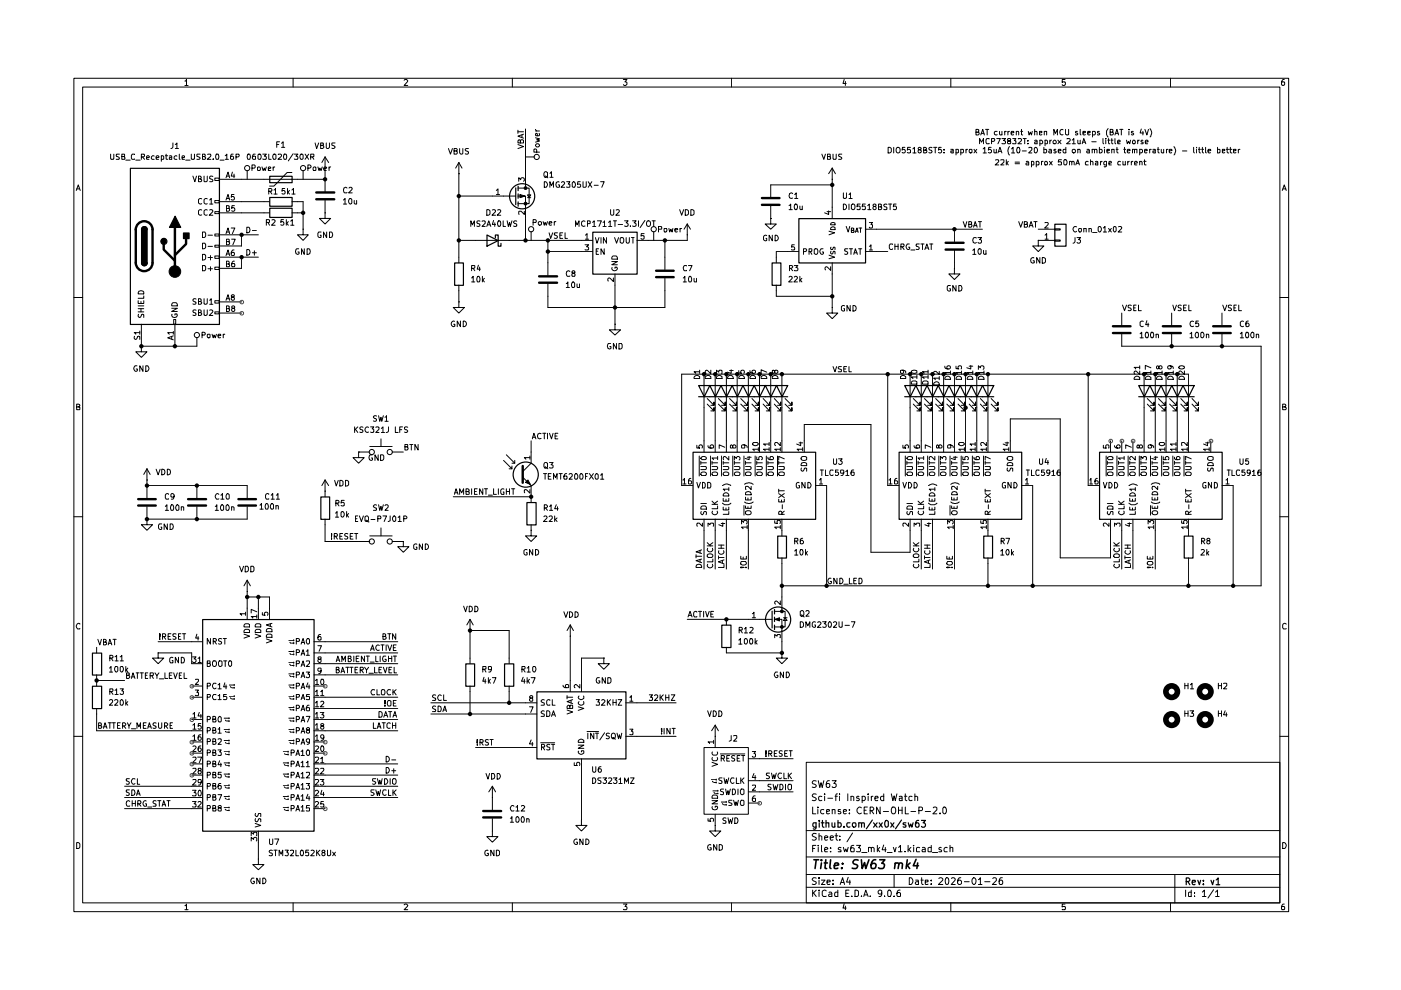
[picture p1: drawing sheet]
<svg xmlns="http://www.w3.org/2000/svg" width="297mm" height="210mm" viewBox="0 0 297 210" stroke-linecap="round" stroke-linejoin="round" font-family="sans-serif">
<g fill="none" stroke="#000" stroke-width=".21">
<path d="M15.7 16.6h257.5v176.7h-257.5zM17.5 18.5h253.9v172.9h-253.9zM39.2 17.2h.2l.1-.4v1.3M39.2 18.1h.7M62.1 16.6v1.9M85.7 17l.2-.2h.3l.2 .3-.7 1h.7M108.6 16.6v1.9M132.2 16.8h.7l-.4 .6 .4 .1v.4l-.2 .2h-.4l-.1-.2M155.1 16.6v1.9M179 16.8l-.3 .9h.7M179.2 17.3v.8M201.6 16.6v1.9"/>
<path d="M225.8 16.8h-.6v.6h.6l.1 .1-.1 .5-.4 .1-.2-.2M248.2 16.6v1.9M272.3 16.8h-.3a.93 .93 0 0 0-.2 1.2h.5l.1-.5-.1-.1h-.5l-.1 .1M23.5 32.7v1.1h.5l.1-1.1M25.3 32.7h-.6v.5l.5 .2 .1 .2-.1 .2h-.6M25.8 33.2h.5l.1-.4-.6-.1v1.1h.6l.1-.4-.3-.2M26.7 34h.9M28.5 32.8l-.5-.1-.1 .2v.8h.6M28.8 34h.9M30 33.3l.6-.1v-.5h-.6v1.1M30.2 33.3l.4 .5M31.1 33.4h.6l-.2-.4-.4 .2v.5l.5 .1"/>
<path d="M32.7 33.1l-.4-.1-.2 .3v.3l.2 .2h.4M33.1 33.4h.6l-.2-.4-.4 .2v.5l.5 .1M34.2 33.1l.3-.1 .2 .2v.5l-.5 .1M34.2 33v1.2M35.1 33h.5M35.2 32.7v1l.4 .1M35.9 33.1h.5v.7h-.5v-.4h.5M36.7 30.3v.9l-.5 .3M37.2 30.6l.3-.3v1.2M37.2 31.5h.6M37.5 33.1l-.3-.1-.3 .3v.3l.2 .2h.4M38 32.7v1l.2 .1"/>
<path d="M38.6 33.4h.5v-.3h-.5v.7h.5M39.4 34h.9M40.6 32.7v1.1h.5l.1-1.1M40.9 37.3l.4 1.2 .4-1.2M42.1 37.9l.5-.1v-.4l-.5-.1v1.2h.5l.2-.3-.4-.3M42.4 32.7l-.7 .1v.3l.7 .4-.2 .3h-.5M42.9 33.2h.5v-.5h-.5v1.1h.5l.2-.4-.3-.2M43.3 37.3v1.2h.5l.1-.1v-1.1M44 32.8l.6-.1 .1 .3-.8 .8h.8M45.1 37.4l-.5-.1-.2 .2v.3l.7 .4-.1 .3h-.6M45.2 33.7v.1M45.6 37.8h.9v.5h-.9z"/>
<path d="M45.8 32.8l.1-.1a.6 .6 0 0 1 .6 .4 .6 .6 0 0 1-.3 .7l-.4-.1zM46.5 38h22.4M46.7 34h.8M47.8 33l.3-.3v1.1M47.8 33.8h.6M47.9 37.7l.4-1.2 .4 1.2M48 37.3h.6M49.3 36.5l-.3 .8h.8M49.4 32.7l-.4 .1a.83 .83 0 0 0 0 1h.4l.1-.4-.2-.3-.4 .3M49.6 36.9v.8M50 33.3l.6-.1v-.5h-.6v1.1M52.4 36.2v1.8"/>
<path d="M52.5 32.8l.1-.1a.6 .6 0 0 1 .6 .4 .6 .6 0 0 1-.3 .7l-.4-.1zM53.4 35.6h.5l.2-.1v-.4l-.2-.1h-.5v1.2M54.1 32.7l-.4 .1a.83 .83 0 0 0 0 1l.5-.1v-.5l-.4-.1-.3 .3M54.6 35.5h.5v.7l-.5-.1zM54.7 32.9l.2-.2a.6 .6 0 0 1 .5 .4 .6 .6 0 0 1-.2 .7h-.3l-.2-.2zM55.5 35.4l.3 .8 .2-.6 .2 .6 .3-.8M55.7 32.7h.8l-.5 .4 .5 .3-.1 .4-.7-.1M56.9 35.8l.5-.2v-.1h-.5v.7h.5M57 32.7v1.1h.5M57.9 35.4v.8M58 32.7h.3l.2 .2v.7l-.2 .2h-.3l-.2-.4zM58.3 35.4l-.4 .2"/>
<path d="M58.7 30.6h.4M59 32.8l.5-.1 .2 .3-.8 .8h.8M59.3 30.1h-.6v1.1M59.7 30.4l.3-.3v1.1M59.7 31.2h.7M60.2 32.8l.1-.1a.6 .6 0 0 1 .6 .4 .6 .6 0 0 1-.3 .7l-.4-.1zM60.4 40h-.5l-.1 .6 .1-.2 .5 .1v.6h-.6M61 40v1.1M61.9 36.6h-1l-2.8 2.9h-1M62.1 32.6l-1 1.5M62.4 32.7h.8l-.5 .4 .4 .1v.6l-.7-.1M63.8 32.7h.3l.2 .2v.7l-.2 .2h-.3l-.2-.4z"/>
<path d="M64.3 36.2v1.8M64.7 32.7l.7 1.1M65.3 35.6h.4l.3-.2-.3-.4h-.4v1.2M65.4 32.7l-.7 1.1M65.9 33.3l.6-.1v-.4l-.6-.1v1.1M66.2 33.3l.3 .5M66.5 35.5h.5l-.1 .7h-.4zM66.8 30.3l.3 1.2 .5-1.2M67.4 35.4l.2 .8 .2-.6 .3 .6 .2-.8M68 30.8h.5v-.5h-.5v1.2h.4l.3-.4-.4-.3M68.7 35.8l.6-.2-.2-.2-.4 .2v.4v.2h.5M68.9 35.6h.1"/>
<path d="M68.9 33.3l-.7 1.2M68.9 33.3l.8 1.2M68.9 33.3v7.3M69.2 30.3v1l.1 .2h.3l.2-.3v-.9M69.8 35.4v.8M70.1 35.4l-.3 .2M71 30.3l-.6 .1v.3l.6 .5-.2 .3-.4-.1M73.6 39.9l-.3-.2a.67 .67 0 0 0-.5 .5 .67 .67 0 0 0 .3 .7l.5-.1M74 39.9l.4-.2 .3 .3-.8 .9h.8M95.1 31.5l.4 1.2 .4-1.2M96.3 32h.5l.1-.3-.1-.2h-.5v1.2h.5l.1-.2v-.3l-.2-.2M97.3 36.8h.1"/>
<path d="M97.3 34.5v21.2M97.3 34.5l-.7 1.1M97.3 34.5l.7 1.1M97.5 31.5v.9l.2 .3 .4-.2v-1M99.3 31.5h-.5l-.2 .2 .2 .3 .5 .2v.3l-.2 .2-.5-.1M109.8 39.9h2.4v3.3h-2.4M109.8 30.6l1.2 .5-1.2 .4M109.8 27.6v.7M109.8 27.9h1.2M110 38.4v-.7l.4 .4 .3-.4 .4 .1 .1 .5-.2 .1M110.3 29.9l.2-.3h.3l.2 .2v.5h-1.2l.1-.6 .3-.1 .1 .2v.5M110.7 28.6v.5"/>
<path d="M111 28.4l-1.2 .5 1.2 .4M111.2 39.7h.4v.4h-.4zM111.4 27.3v12.6M111.4 33.3h2M113.5 30.7l.3-.2h.3l.3 .4-.3 .3h-.3zM113.5 29.2l.9 .3-.6 .1 .6 .3-.9 .2M113.5 27.4l.3 .4M113.5 27.8h.9M113.8 32.3l-.1-.6h-.5v.6h1.2M114.3 28.3v.5h-.7v-.5h.3l.1 .5M115.4 38.5a.66 .66 0 0 1 .7 .5 .66 .66 0 0 1-.3 .7h-.4zM115.4 36.6l.2-.2 .5 .2v.8l-.5 .2a.82 .82 0 0 1-.2-1z"/>
<path d="M115.6 37.3l.6 .4M116.6 39.7v-1.2l.3 .9 .4-.9v1.2M116.6 36.7l.3-.3v1.2M116.6 37.6h.7M118.5 38.6l-.1-.1a.66 .66 0 0 0-.5 .5 .66 .66 0 0 0 .2 .7l.5-.1v-.4h-.2M119 38.7l.5-.2 .2 .4-.7 .8h.7M120.1 38.5h.7l-.3 .5 .3 .1v.5h-.7M121.6 38.5a.71 .71 0 0 1 .2 1.2h-.3l-.2-.2v-.7zM123 38.5h-.5l-.1 .6 .5-.1 .2 .2v.3l-.2 .2-.5-.1M123.6 38.5l.1 1.2h.4l.2-.2v-1M124.7 38.5l.8 1.2M125.5 38.5l-.8 1.2"/>
<path d="M126 39.3h.8M127.3 38.5h.8l-.5 1.2M174.2 32.7l.5 1.1 .3-1.1M175.4 33.2h.5l.1-.4-.6-.1v1.1h.6l.1-.4-.2-.2M176.4 38h.1M176.4 35.6v10.7M176.4 39.2h-13v2.6M176.4 35.6l-.7 1.2M176.4 35.6l.7 1.2M176.6 32.7l.1 1.1h.5l.1-1.1M178.5 32.7h-.6a.47 .47 0 0 0 0 .5 .47 .47 0 0 0 .5 .2l.1 .2-.2 .2h-.5M188.3 31.2h.3l.4 .3v.7l-.4 .2h-.3z"/>
<path d="M189.5 31.2v1.2M190.1 31.4l.2-.2a.6 .6 0 0 1 .6 .6 .6 .6 0 0 1-.6 .6l-.3-.4zM191.9 31.2h-.6v.6l.1-.1h.5v.6h-.6M193 31.2h-.6v.6l.1-.1h.4l.1 .1v.5h-.6M193.5 31.6l.4-.4v1.2M193.5 32.4h.7M194.9 31.7l-.3-.2 .3-.3 .3 .1 .1 .2-.1 .2a.39 .39 0 0 0-.6 .3 .39 .39 0 0 0 .5 .4l.2-.2-.2-.5M195.8 31.8l.5-.1v-.4l-.5-.1v1.2h.5l.2-.4-.3-.2M197.6 31.3h-.6v.4l.5 .2 .1 .3-.2 .2-.5-.1M198 31.2h.6M198.3 31.2v1.2M199.6 31.2h-.5l-.1 .6 .1-.1h.5v.6h-.6"/>
<path d="M200.2 32.3v.1M200.2 31.7v.1M201.6 31.7h.5v.7M202.1 31.9l-.5 .1v.3h.5M202.7 32.3h.5l-.1-.6h-.4v1.2M203.7 32.3a.36 .36 0 0 0 .6-.1l-.1-.5h-.5v1.2M204.8 31.7v.7M205.1 31.7h-.2l-.1 .1M205.6 31.7h.5v.6h-.5zM206.5 31.7l.6 .7M206.9 28h.4l.2-.1v-.4l-.2-.1h-.4v1.2l.6-.1 .1-.3-.3-.2M207.1 31.7l-.6 .7"/>
<path d="M207.7 30.5v-1.1l.4 .7 .4-.7v1.1M207.9 28.6l.5-1.2 .3 1.2M208 28.3h.6M208.4 31.6l.4-.4v1.2M208.4 32.4h.7M209 27.4h.6M209.3 27.4v1.2M209.7 29.5l-.5-.1-.2 .2v.6l.2 .3 .5-.1M210.1 31.2h-.5l-.1 .6 .5-.1 .2 .2-.1 .4h-.6M210.2 30l.6-.1v-.5h-.6v1.1M210.7 31.7v.6h.5M211.1 34l.6-.1 .1 .3-.8 .8h.8"/>
<path d="M211.2 31.7v.7M211.3 29.4h.8l-.5 1.1M211.4 27.9h-.4l-.2 .1 .1 .5h.5M211.6 32.4l.4-1.2 .4 1.2M211.8 32.1h.5M211.9 27.9v.5l.2 .2 .3-.1M212.2 34h.7v.4l-.7 .6h.7M212.4 29.4h.8l-.4 .4 .3 .1 .1 .4-.2 .2-.6-.1M212.4 27.9v.7M213 27.9v.7M213.4 27.9h-.3l-.1 .1M213.4 33.9v1.1"/>
<path d="M213.4 34.5l.4 .5M213.7 27.9v.7M213.8 34.2l-.4 .4M213.9 29.9l-.3-.3 .1-.2h.5v.4l-.5 .1-.1 .2 .1 .4h.5l.1-.4-.3-.2M214 27.9l-.3 .1M214 31.1a1.32 1.32 0 0 0 0 1.8M214.4 28.2l.6-.1-.1-.2h-.4l-.1 .1v.4l.1 .2 .4-.1M214.5 31.6l.3-.4v1.2M214.5 32.4h.6M214.7 29.4h.7l-.3 .4 .3 .1v.5h-.7M215.2 34.4h1M215.2 34.7h1"/>
<path d="M215.5 27.9h.4l.1 .7M215.5 27.9v.7M215.6 31.3l.4-.1a.78 .78 0 0 1 0 1.2l-.4-.1zM215.9 29.5l.5-.1 .2 .3-.8 .8h.8M216.4 27.9h.4M216.6 27.4v1.1l.2 .1M216.7 32h.9M216.9 29.4h.7M217.3 29.4v1.1M217.6 34.3l.3-.1 .2 .2v.6h-.5l-.1-.3 .2-.2h.4M217.9 30.4v.1M217.9 29.8v.1"/>
<path d="M218 27.9l.2 .7 .2-.6 .3 .6 .2-.7M218.1 31.3h.7v.4l-.7 .7h.7M218.7 34.3l.3-.1 .2 .2v.5l-.5 .1M218.7 34.2v1.2M219.4 27.9h.4l.1 .7M219.4 29.8h.5v.7h-.5v-.4h.5M219.4 31.3l.2-.1a.64 .64 0 0 1 .4 .7 .64 .64 0 0 1-.5 .5l-.2-.2zM219.4 27.4v1.2M219.7 34.3l.3-.1 .3 .3-.1 .5h-.5M219.7 34.2v1.2M220.4 28.2l.5-.1v-.2h-.5v.6h.5M220.5 29.8l.3-.1 .3 .3v.3l-.2 .2h-.4"/>
<path d="M220.5 29.7v1.2M220.8 34.2v.8M221.1 34.2l-.3 .3M221.3 31.7h.5l.1 .5a.36 .36 0 0 1-.6 .1M221.3 31.2v1.2M221.4 27.9h.5v.7M221.4 27.9v.7M221.5 34.4l.2-.2 .3 .1v.7l-.5-.1zM221.6 29.8l.3-.1 .2 .2v.5l-.5 .1M221.6 29.7v1.2M222.4 31.7h.4l.1 .7M222.5 34.2l.6 .8"/>
<path d="M222.6 29.7v.8M222.9 29.7l-.3 .3M222.9 31.9l-.5 .1-.1 .2 .2 .2 .4-.1M223.1 34.2l-.6 .8M223.3 30l.4-.3 .2 .3v.3l-.1 .2h-.4l-.1-.2zM223.4 28.6v-1.2l.4 .9 .4-.9v1.2M223.9 31.7h-.4l-.1 .1 .5 .5-.1 .1-.4-.1M224.3 29.7l.7 .8M224.4 32l.6-.1-.1-.2h-.4l-.1 .1v.5l.1 .1 .4-.1M225 29.7l-.7 .8M225 33.9h-.5l-.1 .5h.6v.5h-.6M225.4 27.5l-.2-.1a.6 .6 0 0 0-.5 .6 .6 .6 0 0 0 .5 .6l.2-.1"/>
<path d="M225.6 34l.1-.1a.6 .6 0 0 1 .6 .4 .6 .6 0 0 1-.2 .7h-.4l-.1-.2zM225.9 27.4v1l.2 .2 .5-.1v-1.1M226 31.7h-.5l-.1 .5a.36 .36 0 0 0 .6 .1M226 31.2v1.2M226.2 29.5l.5-.1 .2 .3-.8 .8h.8M226.7 34.4l.2-.2 .3 .2v.6M226.7 34.2v.8M227.2 34.4l.2-.2 .4 .2v.6M227.3 29.7l.4-.3v1.1M227.3 31.8l.2-.1h.3l.2 .1-.1 .5h-.5zM227.3 30.5h.7M228.1 35l.4-1.1 .4 1.1"/>
<path d="M228.2 34.6h.6M228.4 27.9h-.3l-.1 .1 .5 .4-.2 .2-.3-.1M228.5 29.7l.1 .8 .4-.1M228.5 31.7h.4l.1 .7M228.5 31.7v.7M229 27.4v1l.2 .2M229 29.7v.8M229.4 30.5l.4-1.1 .4 1.1M229.5 30.1h.6M229.6 28.2l.5-.1v-.2h-.5v.6h.5M230.5 31.7h.4l.1 .7M230.6 28.2l.5-.1v-.2h-.5v.6h.5"/>
<path d="M230.7 34.3l-.3-.1-.3 .3 .1 .5h.5M231 31.9l-.5 .1-.1 .2 .1 .2 .5-.1M231.2 34.4l.2-.2 .3 .2v.6M231.2 33.9v1.1M231.5 30.1h.9M231.6 31.7h.4l.1 .7M231.6 31.7v.7M231.6 28.5a.36 .36 0 0 0 .6-.1v-.5h-.6v1.1M232.1 31.8v-.1h.4l.1 .7M232.2 34.3h.5v.7h-.5v-.4l.5-.1M233.1 27.9h-.4v.1l.5 .4-.2 .2-.3-.1M233.1 31.7h.4l.2 .1-.1 .5h-.5"/>
<path d="M233.1 31.2v1.2M233.3 34.2v.8M233.7 34.2l-.4 .3M233.8 29.4v.9l.2 .2M234.2 31.2v.1M234.2 31.7v.7M234.4 29.4v.1M234.4 29.7v.8M234.6 34.2v.9l-.2 .3-.3-.1M234.6 34.3l-.3-.1-.3 .3 .1 .5h.5M234.7 32l.5-.1v-.2h-.5v.6h.5M234.9 29.7h.4"/>
<path d="M234.9 27.3l-.3 .5v.7l.3 .5M235 29.4v.9l.3 .2M235.1 34.6l.5-.1v-.2h-.5v.7h.5M235.4 28h.4l.2-.1v-.4l-.2-.1h-.4v1.2l.6-.1 .1-.3-.3-.2M235.5 29.7h.5M235.7 29.4v.9l.3 .2M235.7 31.7h.5v.7M235.7 31.7v.7M236.4 28.6l.4-1.2 .4 1.2M236.4 29.4v.9l.2 .2M236.5 28.3h.6M236.6 31.7h.5"/>
<path d="M236.8 31.2v1.1l.3 .1M237 30.1h.5v-.3h-.5v.7h.5M237.4 27.4h.7M237.6 34.3l-.4-.1-.2 .3 .1 .5h.5M237.7 27.4v1.2M238.1 34.2v.8l.5-.1M238.3 31.7h.4M238.4 31.2v1.1l.3 .1M238.6 34.2v.8M238.8 29.7l.2 .8 .3-.5 .2 .5 .2-.8M239 32l.6-.1-.1-.2h-.4l-.1 .1v.5l.2 .1 .3-.1M239.1 34.2v.8"/>
<path d="M239.4 27.4v.1M239.4 27.9v.7M239.4 34.2l-.3 .3M239.9 34.2v.8M240.1 31.7h.4v.7M240.1 31.7v.7M240.2 29.8h.4v.7h-.4zM240.2 34.2l-.3 .3M240.3 27.9h-.4v.1l.5 .4-.2 .2-.3-.1M240.5 31.8l.1-.1h.4v.7M240.5 34.6l.6-.1-.1-.3-.5 .2v.4l.1 .2h.4M241.2 29.7v.8"/>
<path d="M241.6 29.7l-.4 .3M241.6 32.3h.5l.1-.5-.1-.1h-.5v1.2M241.6 34.4l.2-.2 .3 .2v.6M241.6 34.2v.8M242 27.3l-.3 .9h.8M242.3 29.8l-.2-.1-.2 .2 .2 .2h.2v.4h-.4M242.3 27.9v.7M242.5 34.2h.5M242.7 32l.5-.1v-.2h-.5v.1v.5l.1 .1 .4-.1M242.7 33.9v.9v.2h.3M242.7 27.4l.5 1.2 .3-1.2M242.8 30.1h.6l-.2-.4-.4 .2v.4l.1 .2h.4"/>
<path d="M243.8 31.7v.7M243.8 27.3a1.32 1.32 0 0 1 0 1.7M244.1 31.7h-.3v.1M244.4 31.7h.5v.7M244.9 31.9l-.5 .1v.3h.5M245.4 31.7h.4M245.5 31.2v1.1l.3 .1M246.2 31.7v.6l.2 .1 .3-.1M246.7 31.7v.7M247.3 31.7v.7M247.6 31.7h-.2l-.1 .1M247.9 32l.6-.1-.1-.2h-.4l-.1 .1v.5l.2 .1 .3-.1"/>
<path d="M248.9 31.1a1.32 1.32 0 0 1 0 1.8M250.7 32h.9M253.1 31.2v1.1l.1 .1M253.7 31.2v.1M253.7 31.7v.7M254.1 31.7h.4M254.3 31.2v1.1l.2 .1M254.8 31.7h.4M254.9 31.2v1.1l.3 .1M255.6 31.2v1.1l.2 .1M256.1 32l.6-.1-.1-.2h-.4l-.1 .1v.5l.2 .1 .3-.1M258.1 31.7h.6v.6h-.6"/>
<path d="M258.1 31.2v1.2M259.2 32l.5-.1v-.2h-.5v.6h.5M260 31.7h.5M260.2 31.2v1.1l.3 .1M260.7 31.7h.5M260.9 31.2v1.1l.3 .1M261.5 32l.5-.1v-.2h-.5v.6h.5M262.6 31.7v.7M262.9 31.7l-.3 .1M16.2 40.4l.4-1.2 .4 1.2M16.3 40h.5M42.8 42.2a.45 .45 0 0 0-.7 .1v.7a.45 .45 0 0 0 .7 .2"/>
<path d="M42.8 44.5a.45 .45 0 0 0-.7 .2v.7a.45 .45 0 0 0 .7 .2M42.9 49.2h.5l.2 .2v.6l-.3 .4h-.4zM42.9 51.6h.5l.2 .2v.6l-.3 .3h-.4zM42.9 53.9h.5l.2 .3v.6l-.3 .3h-.4zM42.9 56.3h.5l.2 .3v.5l-.2 .3h-.5zM43.9 42.2a.45 .45 0 0 0-.6 .1v.7a.45 .45 0 0 0 .6 .2M43.9 44.5a.45 .45 0 0 0-.6 .2v.7a.45 .45 0 0 0 .6 .2M44.1 49.9h.9M44.1 52.2h.9M44.1 54.6h.9M44.1 57h.9M44.4 42.4l.4-.3v1.2"/>
<path d="M44.4 44.5l.5-.1 .2 .4-.7 .8h.7M44.4 43.3h.7M44.6 54.2v.9M44.6 56.6v.8M45.6 42.5h.9v.5h-.9zM45.6 44.9h.9v.4h-.9zM45.6 49.6h.9v.4h-.9zM45.6 52h.9v.4h-.9zM45.6 54.3h.9v.5h-.9zM45.6 56.6h.9v.5h-.9zM46.5 42.8h10.6M46.5 45.1h10.6"/>
<path d="M46.5 49.8h8.3M46.5 54.5h8.3M47.9 42.4l.4-1.2 .4 1.2M47.9 49.5l.4-1.2 .4 1.2M47.9 54.2l.4-1.2 .4 1.2M48 44.2h.4l.2-.2v-.3l-.2-.1h-.4v1.2l.6-.1 .1-.3-.3-.2M48 51.2h.5l.1-.4-.6-.1v1.2l.6-.1 .1-.3-.3-.3M48 56l.6-.1v-.4l-.2-.1h-.4v1.2h.6l.1-.4-.3-.2M48 42.1h.6M48 49.2h.6M48 53.8h.6M49 48.3h.8l-.5 1.2"/>
<path d="M49.1 50.7h.8l-.5 1.2M49.6 41.2h-.5l-.1 .6 .2-.1h.4v.6h-.6M49.6 53h-.2l-.4 .5v.5l.2 .2h.4v-.7h-.4l-.2 .2M49.7 43.6h-.5l-.1 .6 .2-.2 .4 .1v.6h-.6M49.7 55.4h-.3a.93 .93 0 0 0-.2 1.2h.5l.1-.6-.1-.1h-.5l-.1 .1M51.2 49.8v2.4h-4.7M51.2 54.5v2.4h-4.7M52.3 52.9h.4a.66 .66 0 0 1 .3 .8 .66 .66 0 0 1-.7 .4zM52.3 48.2h.4a.66 .66 0 0 1 .3 .7 .66 .66 0 0 1-.7 .5zM53.5 53.6h.9M53.5 48.9h.9M53.9 53.2v.9"/>
<path d="M56.5 47.2h.6v-.5l-.6-.1v1.2M56.8 47.2l.3 .6M57 40.6h.6v-.6h-.6v1.1M57.2 40.6l.5 .5M57.7 46.7l.4-.1 .2 .3-.7 .9h.7M58.1 40.3l.3-.3v1.1M58.1 41.1h.7M60.1 46.6h-.5l-.1 .6 .2-.2 .4 .1v.6h-.6M60.7 46.6v1.2M60.8 47.3l.3 .5M61 40.7l.4 .4M61.1 47l-.4 .4"/>
<path d="M61.4 40.4l-.4 .4M61.6 46.9l.4-.3v1.2M61.6 47.8h.7M61.9 40.3l.3-.3v1.1M61.9 42.8h2.4v5.8M61.9 45.1h2.4M61.9 41.1h.7M63.3 52.7h-.4a.67 .67 0 0 0-.2 .7 .67 .67 0 0 0 .5 .5l.2-.1v-.4h-.2M64.3 48.6v1.2h1.1l-1.1 1.2-1.2-1.2h1.2M64.3 48.6h.1M64.5 52.7v1.2l-.6-1.2v1.2M65.1 52.7h.4a.66 .66 0 0 1 .3 .8 .66 .66 0 0 1-.7 .4z"/>
<path d="M68.1 49.2h-.5l-.2 .2v.6l.2 .3h.5v-.4h-.2M68.9 45.1v1.2h1.2l-1.2 1.2-1.2-1.2h1.2M68.9 45.1h.1M68.9 42.5v2.6M69.3 49.2v1.2l-.7-1.2v1.2M69.8 49.2h.5a.66 .66 0 0 1 .2 .7 .66 .66 0 0 1-.7 .5zM72.8 42.4l.4-.3v1.2M72.8 43.3h.7M74.1 42.2l.2-.1 .3 .2v.7l-.3 .3a.7 .7 0 0 1-.2-1.1zM75.1 42.5v.6l.2 .2 .3-.1M75.6 42.5v.8M97.3 51h28.3"/>
<path d="M97.3 41.6h12M99.8 48v-1.2l.4 .9 .4-.9v1.2M100 58.9l.3-.3v1.2M100 56.9h.5l.2-.2v-.3l-.7-.1v1.1M100 59.8h.7M100.3 56.9l.4 .5M101.3 58.6a.75 .75 0 0 1 .3 1.2h-.3l-.2-.4 .1-.6zM101.4 56.2l-.2 .9h.7M101.7 56.6v.8M101.8 46.9h-.6v.4l.5 .2 .1 .3-.3 .2-.4-.1M102.2 46.9h.7v.4l-.7 .7h.7M102.3 58.6v1.2"/>
<path d="M102.4 59.4l.3 .4M102.7 59l-.4 .4M103.2 48l.4-1.2 .5 1.2M103.2 44.4h.3l.4 .3v.7l-.4 .2h-.3zM103.4 47.7h.5M104.4 44.5l.4-.1 .3 .4-.8 .8h.8M104.6 46.7l-.2 .9h.7M104.9 47.2v.8M105.2 40.4l.4-.4v1.2M105.2 41.2h.7M105.5 44.5l.4-.1 .3 .4-.8 .8h.8M105.6 46.9l.3-.1a.78 .78 0 0 1 0 1.2l-.3-.1z"/>
<path d="M106.7 46.8v1.2h.5M107.5 46.8l.3 1.2 .2-.8 .2 .8 .3-1.2M109.6 46.9l-.5-.1-.2 .3 .2 .3 .5 .2v.3h-.7M109.8 41.6h1.6v9.4M110.2 41.2l1.1 .4-1.1 .3zM111.2 44.8v.7l-.7-.7-.5 .1 .1 .6M111.2 43h.4v.4h-.4zM111.8 41.3h.7l-.3 .6zM111.8 41.9h.7M112.6 49.1v1.9M113 47.2h.6v-.5l-.6-.1v1.2M114.1 47.2l.2-.2h.3l.2 .2-.1 .5h-.5z"/>
<path d="M115.1 47l.3 .8 .2-.6 .2 .6 .3-.8M116.2 53.3h9.4M116.2 51v7.3M116.4 49.4l.4 1.1 .4-1.1M116.4 47.3l.6-.1-.1-.2h-.4l-.1 .2v.4l.2 .2 .3-.1M117.5 47v.8M117.9 47h-.3l-.1 .2M118.2 49.4h-.6v.5l.5 .1 .1 .3-.3 .2h-.4M118.7 49.9h.4M119.3 49.4h-.6v1.1h.6M119.8 49.4v1.1h.5M120.8 57.6l-.2-.2a.67 .67 0 0 0-.5 .5 .67 .67 0 0 0 .2 .7l.5-.1"/>
<path d="M121.3 59.9l.3-.1 .2 .2v.8l-.1 .2h-.4l-.1-.5zM121.5 57.9h-.2a.31 .31 0 0 1 .1-.4 .31 .31 0 0 1 .4 .1v.3l-.5 .1v.6h.5l.1-.2-.1-.4-.1-.1M122 48v-1.2l.3 .9 .5-.9v1.2M124 51.9h.8l-.4 .4 .3 .1v.6l-.7-.1M124 46.9l-.2-.1a.6 .6 0 0 0-.5 .6 .6 .6 0 0 0 .5 .6l.2-.1M124.1 49.9l.4-.4v1.2M124.1 50.7h.7M124.5 47.4h.6v-.5l-.6-.1v1.2M125.6 47.2l.4-.4v1.2M125.6 48h.7M126.2 50.4l.4 1.2 .4-1.2M126.4 53.3h.3"/>
<path d="M126.7 46.8h.8l-.5 1.2M126.9 52.7h-.5v1.2h.5M127.4 50.4v1.2M127.8 47.2l.4-.4v1.2M127.8 48h.7M128.1 52.7v1.2l-.7-1.2v1.2M128.6 50.4v1.2l-.7-1.2v1.2M129 47.2l.4-.4v1.2M129 48h.7M129.5 44.4v1a.35 .35 0 0 0 .3 .2 .35 .35 0 0 0 .3-.2v-1M129.7 55.5h1.2l-1.2 .6h1.2M129.8 56.7a.54 .54 0 0 0 .6 .7 .54 .54 0 0 0 .4-.8h-.4v.3"/>
<path d="M129.8 54.4l.2-.1h.6l.3 .3v.3h-1.2zM130 58.9v.8l-.8-.8-.3 .3v.4M130 46.8h.7M130.3 50.4l.4 1.2 .4-1.2M130.4 46.8v1.2M130.4 58.1v10.6M130.6 44.5l.5-.1 .2 .4-.7 .8h.7M131.1 47.6h.9M131.5 50.5l.2-.1h.4a.86 .86 0 0 1-.1 1.2l-.5-.2zM132.4 46.8h.8l-.4 .4 .4 .3-.1 .4h-.7M132.8 50.4v.9l.2 .3 .4-.3v-.9M133.7 47.9v.1"/>
<path d="M133.9 50.4h.6M134.1 46.8h.8l-.4 .4 .4 .3-.1 .4h-.7M134.2 50.4v1.2M135.4 46.8v1.2M136.6 49.5h-.6l-.1 .5h.7v.5l-.2 .2h-.3l-.2-.2M136.7 46.7l-1 1.6M137.2 46.9l.2-.1a.6 .6 0 0 1 .5 .6 .6 .6 0 0 1-.5 .6l-.3-.4zM138.3 46.8h.6M138.6 46.8v1.2M138.6 49.1v1.9M139.6 48.6h.6l.1-.5-.7-.1v1.2M140.9 48.4h.4l.1 .2v.3l-.3 .3-.3-.2z"/>
<path d="M141 51v6.1M141 59v6.2h-24.8v-5M141.8 48.4l.2 .8 .2-.6 .3 .6 .2-.8M143.1 48.8l.6-.1-.1-.3h-.4l-.1 .2v.4l.2 .2 .3-.1M144.1 44.4l.4 1.2 .4-1.2M144.2 48.4v.8M144.5 48.4h-.2l-.1 .2M144.9 58.9l.3-.3v1.2M144.9 59.8h.6M145.3 44.4h.3l.4 .3v.7l-.4 .2h-.3zM145.5 56.4l-.4-.1-.2 .4 .2 .7 .4-.1M145.7 49.8h.1"/>
<path d="M145.7 47.5l-.7 1.1M145.7 47.5l.7 1.1M145.7 47.5v3.5h-10.7M146 56.3h.7l-.5 1.1M146.2 58.6a.75 .75 0 0 1 .3 1.2h-.4l-.1-.4v-.6zM146.5 44.4h.3l.4 .3v.7l-.4 .2h-.3zM147.2 59v.8l.5-.1M147.7 59v.8M162.6 50l-.4-.1-.2 .1-.1 .8a.45 .45 0 0 0 .7 .2v-.5h-.2M163.4 46.3v1.2h1.2l-1.2 1.1-1.2-1.1h1.2M163.4 46.3h.1M163.4 43.7v2.6"/>
<path d="M163.7 49.9v1.2l-.6-1.2v1.2M164.3 49.9l.5 .1 .2 .5a.57 .57 0 0 1-.7 .6zM167.3 58.8l.4-.2 .3 .3-.8 .9h.8M167.3 43.6l.3-.3v1.1M167.3 44.4h.7M167.4 56.9h.4l.3-.4-.2-.2h-.5v1.1M167.6 56.9l.5 .5M168.1 41.1l-.3-.2a.6 .6 0 0 0-.5 .6 .6 .6 0 0 0 .5 .6l.3-.1M168.4 51.9h-.5l-.1 .5h.6v.6l-.6-.1M168.4 58.8l.4-.2 .3 .3-.8 .9h.8M168.4 56.3h.8l-.5 .4 .5 .2v.3l-.2 .2-.6-.1M168.5 43.3h.3a.78 .78 0 0 1 0 1.1h-.3z"/>
<path d="M168.5 41.2l.3-.3v1.2M168.5 42.1h.7M169.3 53.3h-4.7v2.4M169.6 43.7v.6l.2 .1h.3M169.6 58.6v1.2M169.7 59.4l.3 .4M170 59l-.4 .4M170.1 43.7v.7M170.3 53.3h.6l.1-.4-.1-.2h-.6v1.2M171.5 53.3h.6v-.5l-.6-.1v1.2M171.8 53.3l.3 .6M172.6 52.9l.2-.2h.4a.86 .86 0 0 1-.1 1.2l-.5-.1z"/>
<path d="M174.5 52.7h-.4a.67 .67 0 0 0-.3 .7 .67 .67 0 0 0 .5 .5l.3-.1v-.4h-.3M175.3 44.9h.8M175.7 44.7v.8l-.9-.4M175.8 49l1.2 .4-1.2 .4M175.8 54.1l1.2 .4-1.2 .4M176.1 56.6v.7l-.8-.7-.4 .2 .1 .4M176.2 53.3l-.1 .4 .2 .1 .3-.1 .2-.4h.2v.5M176.2 52.4v.5h.3l.2-.5 .3 .1v.4M176.3 48.2h.7v.5h-.9zM176.3 47.2h.7v.5h-.9zM176.4 55.7v9.5M178.8 43.3a.6 .6 0 0 1 .7 .6 .6 .6 0 0 1-.7 .5z"/>
<path d="M178.8 40.9v1.1l.2 .1h.2l.3-.3v-.9M179.4 48l.4 1.2 .4-1.2M179.7 52.7h-.5v.6l.5 .1v.3l-.2 .2-.4-.1M180 41.2l.3-.3v1.2M180 42.1h.7M180 43.3v1.1M180.1 52.7h.7M180.4 52.7v1.2M180.5 48.9h.3l.2-.2v-.3l-.2-.1h-.3v1h.5l.1-.3-.3-.1M180.5 43.4l.5-.1a.65 .65 0 0 1 .3 .6 .65 .65 0 0 1-.5 .5l-.3-.1zM181 53.9l.4-1.2 .4 1.2M181.1 53.6h.6"/>
<path d="M181.4 49.3l.3-1 .2 1M181.4 49h.5M182 52.7h.7M182.1 48.3h.6M182.4 43.3h-.6l-.1 .6 .2-.2h.3l.2 .2v.5h-.7M182.4 52.7v1.2M182.5 48.3v1M183.5 43.3h-.6l-.1 .6 .2-.2h.3l.2 .2v.5h-.7M183.5 53.3h4.7M183.5 48.6h24.8M184 43.6l.3-.3v1.1M184 44.4h.7"/>
<path d="M184.3 47.2h.7l-.3 .4 .3 .1v.5l-.2 .1h-.3l-.2-.1M184.3 52.2l.4-.3v1.1M184.3 53h.7M185.3 43.8l-.2-.3a.35 .35 0 0 1 .3-.2 .35 .35 0 0 1 .4 .2l-.3 .3a.36 .36 0 0 0-.4 .4 .36 .36 0 0 0 .5 .2 .36 .36 0 0 0 .1-.5l-.2-.1M186.3 43.9h.4l.2-.2v-.4h-.2h-.4v1.1h.6v-.4l-.2-.1M188 43.3h-.4l-.2 .2 .2 .4 .4 .1v.4h-.6M188.4 43.3h.7M188.7 43.3v1.1M189.2 51.8l-.5-.1-.1 .3v.7l.3 .2 .3-.2M189.7 52.2h.7M189.7 51.7v1.2M190 43.3h-.5l-.1 .6 .2-.2h.3l.2 .2-.1 .5h-.6"/>
<path d="M190.4 51.7v1.2M191 52.3l.6-.1v-.5h-.6v1.2M191.3 52.3l.4 .6M192.8 51.7h-.4a.67 .67 0 0 0-.3 .7 .67 .67 0 0 0 .5 .5l.3-.2v-.3h-.3M193.1 53h.9M194.9 51.7h-.6l-.1 .2 .1 .3 .5 .2v.4h-.6M195.2 51.7h.7M195.6 51.7v1.2M196.1 52.9l.4-1.2 .4 1.2M196.3 52.6h.5M197.1 51.7h.7M197.4 51.7v1.2"/>
<path d="M202.4 56.9v1.2h1.1l-1.1 1.2-1.2-1.2h1.2M202.4 56.9h.1M202.4 48.6v2.6M202.4 53.1v3.8M204.2 47l.4 1.2 .4-1.2M205.4 47.6h.4l.2-.2v-.3l-.2-.1h-.4v1.2l.6-.1 .1-.3-.3-.2M206.2 53.1l.4-.4v1.2M206.2 53.9h.7M206.4 48.2l.4-1.2 .4 1.2M206.5 47.8h.6M207 50.5l-.5-.1a.67 .67 0 0 0-.3 .7 .67 .67 0 0 0 .6 .5l.2-.2M207.3 50.4h.8l-.4 .4 .4 .3-.1 .4-.5 .1-.2-.2"/>
<path d="M207.4 47h.7M207.5 52.7h.4l.1 .2v.8l-.2 .2a.71 .71 0 0 1-.3-1.2zM207.8 47v1.2M208.5 53.1v.7l.2 .1 .3-.1M209 53.1v.8M216 47l.4 1.2 .4-1.2M217.2 47.6h.4l.2-.3v-.2l-.6-.1v1.2h.5l.1-.2v-.3l-.2-.1M218.2 48.2l.4-1.2 .4 1.2M218.4 47.8h.5M219.2 54.7l-.3-.1a.61 .61 0 0 0-.4 .6 .61 .61 0 0 0 .5 .6l.3-.1v-.4h-.3M219.2 47h.7M219.5 47v1.2"/>
<path d="M220.1 51v1.2h1.2l-1.2 1.1-1.2-1.1h1.2M220.1 51h.1M220.1 51h3.5M220.1 48.6h3.5M220.5 54.6v1.2l-.7-1.2v1.2M221 54.6h.3l.4 .3v.6l-.4 .3h-.3zM221.6 49.9l.3-.4v1.2M221.6 47.2h.5l.1 .3-.7 .8h.7M221.6 50.7h.6M223.6 50.9h1.2v.2h-1.2zM223.6 48.5h1.2v.3h-1.2zM227.9 50.4v.8l-.4 .4"/>
<path d="M228.3 48.1h-.5l-.3 .4 .3 .6 .2 .1 .3-.2M228.3 50.4h.8l-.4 .4 .3 .1 .1 .4-.2 .3h-.4l-.2-.2M228.8 48.4l.5 .1v.5l-.2 .2-.4-.3zM229.8 48.5l.5-.1v.8M229.8 48.4v.8M230.9 48.5l.4-.1 .1 .8M230.9 48.4v.8M231.6 49.3h1M232.9 48.1l.2-.1a.62 .62 0 0 1 .4 .6 .62 .62 0 0 1-.4 .6l-.3-.3zM233.9 48.3l.4-.3v1.2M233.9 49.2h.7M235 48.4l.6 .8"/>
<path d="M235.6 48.4l-.6 .8M236.1 48.1l.3-.1 .2 .3v.6l-.2 .3-.3-.3zM237.2 48.1l.4-.1 .2 .3-.7 .9h.7M271.9 40.4l.4-1.2 .4 1.2M272 40h.6M15.7 63.1h1.8M28.5 71.3v.6h.5l.1-.5 .4-.1 .1 .1v.6M29 77.6h-.4a.67 .67 0 0 0-.2 .6 .67 .67 0 0 0 .5 .5l.2-.1v-.4h-.2M29.3 63.8v.5h1.2v-.5M29.3 66.1h1.2M29.3 65.4h1.2M29.3 64.9h1.2"/>
<path d="M29.4 66.6l-.1 .5 .2 .2 .3-.1 .2-.5h.5v.6M29.5 61.7h.8l.2 .2v.4h-1.2zM29.6 70.5h-1.2l.4 .2v.2M29.6 70.2v.7M29.9 63.9v.4M29.9 65.4v.7M30 73.4v1.2h1.2l-1.2 1.2-1.2-1.2h1.2M30 73.4h.1M30 68.7v4.7M30.3 77.6v1.1l-.7-1.1v1.1M30.5 62.7v.5h-1.2M30.9 77.6h.4a.66 .66 0 0 1 .3 .7 .66 .66 0 0 1-.7 .4z"/>
<path d="M36.4 65.4h1.2l-1.2 .6h1.2M36.4 71.4v.5M36.5 66.6l-.1 .3a.61 .61 0 0 0 .6 .4 .61 .61 0 0 0 .6-.5l-.1-.3h-.4v.3M36.5 64.3l.2-.1h.6l.3 .3v.4h-1.2zM36.7 71.2l-1.1 .4 1.1 .5M36.7 70.5h-1.1l.3 .4M36.7 70.3v.6M36.8 67.7h.5v1h-.5zM37.1 68.7v4.7M41.6 63.4l-.5-.1-.2 .3 .1 .2 .5 .2v.4h-.6M41.6 65.8h-.6v.4l.5 .2 .1 .2-.3 .3-.4-.1M41.7 71.5v1.9h-11.7"/>
<path d="M42.1 63.9l.5-.1v-.4l-.5-.1v1.2h.4l.3-.4-.4-.2M42.1 66.3l.5-.1v-.4l-.5-.1v1.2h.4l.3-.4-.4-.2M42.8 71h.5l.2-.1-.1-.4-.6-.1v1.2M43.3 63.3v1.1l.1 .1 .5-.1v-.1v-1M43.3 65.7v1.1l.1 .1 .5-.1v-.2v-.9M44 70.9l.5 .1v.5h-.5zM44.4 63.7l.4-.4v1.2M44.4 65.8l.5-.1 .2 .3-.7 .9h.7M44.4 64.5h.7M45 70.9l.2 .7 .2-.6 .2 .6 .3-.7M45.6 63.8h.9v.5h-.9zM45.6 66.1h.9v.4h-.9z"/>
<path d="M46.2 71.2l.6-.1-.1-.2h-.4l-.1 .1v.5l.2 .1 .3-.1M46.5 64h4.7M46.5 66.4h4.7M47.3 70.9v.7M47.7 70.9h-.3l-.1 .1M47.9 63.7l.4-1.2 .4 1.2M48 65.4h.4l.2-.1v-.4h-.6v1.1h.6l.1-.4-.3-.2M48 63.3h.6M49.3 63l-.3-.3 .3-.2 .4 .2-.3 .3a.36 .36 0 0 0-.4 .4 .36 .36 0 0 0 .5 .3 .36 .36 0 0 0 .1-.6l-.2-.1M49.4 65.4l-.3-.3a.35 .35 0 0 1 .3-.3 .35 .35 0 0 1 .4 .3l-.3 .3a.36 .36 0 0 0-.4 .4 .36 .36 0 0 0 .5 .2 .36 .36 0 0 0 .1-.6h-.2M96.4 68.2a.54 .54 0 0 0-.7 .5 .54 .54 0 0 0 .7 .5v-.5h-.2M97.3 64v1.2h1.2l-1.2 1.2-1.2-1.2h1.2"/>
<path d="M97.3 64h.1M97.3 60.5v3.5M97.6 68.1v1.2l-.7-1.2v1.2M98.2 68.1a.6 .6 0 0 1 .7 .6 .6 .6 0 0 1-.7 .6zM120.1 60.1l.3-.3v1.2M120.1 61h.6M122.3 60.2l.1 .8 .5-.1M122.9 60.2v.8M129.5 72.8h-.5a.67 .67 0 0 0-.2 .7 .67 .67 0 0 0 .5 .5l.2-.2v-.3h-.2M130.4 68.7v1.2h1.2l-1.2 1.1-1.2-1.1h1.2M130.4 68.7h.1M130.7 72.8v1.2l-.7-1.2v1.2"/>
<path d="M131.2 72.8h.5l.2 .3v.6l-.3 .3h-.4zM147.2 79.8l.5-.2 .4 .1 .2 .1v.5h-1.1zM148.3 78.8h-1.1l.3 .4M148.3 78.5v.7M149.3 79.3v16.5M149.6 79.8l.4-.2 .5 .1 .2 .1v.5h-1.2zM150.7 78.5v.7l-.8-.7-.4 .2 .2 .5M151.6 79.3v16.5M151.9 79.2v-.7l.5 .4v-.3h.7l-.1 .6M152 79.8l.4-.2 .4 .1 .3 .1v.5h-1.2zM154 79.3v16.5M154.3 79.8a.61 .61 0 0 1 .8-.2 .61 .61 0 0 1 .3 .7h-1.1z"/>
<path d="M154.7 78.6h.7M155 78.4v.8l-.8-.3M156.3 79.3v16.5M156.6 78.6v.5l.6 .1-.1-.2v-.4h.6v.6M156.7 79.8a.61 .61 0 0 1 .7-.2 .61 .61 0 0 1 .4 .7h-1.2zM158.7 79.3v16.5M159 78.6l.1 .4 .8 .2a.35 .35 0 0 0 .3-.4 .35 .35 0 0 0-.3-.3l-.4 .1-.1 .1 .3 .5M159.1 79.8a.61 .61 0 0 1 .7-.2 .61 .61 0 0 1 .4 .7h-1.2zM161 79.3v16.5M161.4 79.8a.66 .66 0 0 1 .7-.2 .66 .66 0 0 1 .5 .7h-1.2zM162.6 78.9l-1.2-.5v.8M163.4 79.3v16.5"/>
<path d="M163.7 79.8a.66 .66 0 0 1 .8-.2 .66 .66 0 0 1 .4 .7h-1.2zM164.3 78.7l.1-.2h.3l.2 .2-.1 .4-.4 .1-.1-.1-.1-.5h-.5v.5l.3 .1 .3-.3M164.6 60.5v2.3h11.8M165.8 79.3v16.5M176.4 65.2v1.2h1.2l-1.2 1.2-1.1-1.2h1.1M176.4 65.2h.1M176.6 77.7l.4 1.1 .4-1.1M178.4 77.7h-.5l-.2 .2 .2 .3 .5 .2v.3l-.7 .1M178.9 78.2h.4M179.1 64.9a.45 .45 0 0 0-.7 .1v.7a.45 .45 0 0 0 .7 .2v-.5h-.2M179.5 77.7h-.6v1.1h.6M180 77.7v1.1h.5"/>
<path d="M180.3 64.8v1.2l-.7-1.2v1.2M180.8 64.8l.6 .1 .1 .4-.1 .5-.3 .2h-.3zM188.2 79.3v23.7h2.4M190.9 79.8l.5-.2 .4 .1 .2 .1v.5h-1.1zM191.4 78.5l.2 .2-.1 .4h-.6v-.5l.2-.1 .8 .2 .1 .4M193 79.3v16.5M193.2 78.7l.2-.1 .6-.1 .4 .2v.3a.75 .75 0 0 1-1.2-.3zM194.4 79.9h-1.2l.3 .4M194.4 79.6v.7M195.3 79.3v16.5M196.8 79.9h-1.2l.3 .4M196.8 78.8h-1.2l.3 .4"/>
<path d="M196.8 78.5v.7M196.8 79.6v.7M197.7 79.3v16.5M199.1 78.7v.7l-.6-.7h-.4l-.1 .2v.3l.1 .2M199.1 79.8v.7M200.1 79.3v16.5M200.3 77.6l.1 .5 .9 .1a.35 .35 0 0 0 .2-.3 .35 .35 0 0 0-.2-.3h-.5l-.1 .2 .3 .4M201.5 60.5h-.5l-.2 .3v.6l.2 .2h.5v-.4h-.2M201.5 79h-1.2l.4 .3M201.5 78.7v.6M202.4 79.3v16.5M202.7 60.5v1.2l-.7-1.2v1.2"/>
<path d="M202.7 77.6v.5l.6 .1-.2-.1 .1-.5h.6v.6M203.3 60.5h.4a.66 .66 0 0 1 .2 .8 .66 .66 0 0 1-.6 .4zM203.9 79h-1.2l.3 .3M203.9 78.7v.6M204.7 79.3v16.5M205.5 77.6h.7M205.8 77.5v.7l-.8-.2M206.2 79h-1.1l.3 .3M206.2 78.7v.6M207.1 79.3v16.5M207.4 78.3v-.7l.5 .4v-.4h.6l.1 .5-.2 .2M208.6 79h-1.2l.4 .3"/>
<path d="M208.6 78.7v.6M209.5 79.3v16.5M230.7 79.3v23.7h2.4M237.8 66.4v2.5M237.8 70.9v2.5h29.6v50.8h-101.6M238 64.7l.4 1.2 .4-1.2M239.9 64.8h-.7v.3l.7 .4-.3 .4-.4-.1M240.4 65.3h.3M240.9 64.7h-.5v1.2h.5M241.4 64.7v1.2h.6M241.6 78.7v.7l-.8-.7-.3 .2 .1 .4M241.6 77.9h-1.1l.3 .3"/>
<path d="M241.6 77.6v.6M241.7 70.8l.4-.4v1.2M241.7 71.6h.7M242.4 68.2a.45 .45 0 0 0-.7 .1v.7a.45 .45 0 0 0 .7 .2M242.6 79.3v16.5M242.9 70.5l.3-.1a.78 .78 0 0 1 0 1.2l-.3-.1zM243.2 68l-.3 .8h.7M243.4 68.5v.8M244 70.5l.3-.1a.78 .78 0 0 1 0 1.2l-.3-.1zM244 79h-1.2l.4 .3M244 78l-1.2-.5v.8M244 78.7v.6"/>
<path d="M244.9 79.3v16.5M245.1 71l.4-.1 .1 .7M245.1 70.9v.7M245.7 77.8a.35 .35 0 0 1 .5-.2 .35 .35 0 0 1 0 .6 .35 .35 0 0 1-.5-.2l-.3-.4a.35 .35 0 0 0-.2 .3 .35 .35 0 0 0 .2 .3l.3-.2M246.4 79h-1.2l.3 .3M246.4 78.7v.6M247.2 79.3v16.5M248.1 77.6l.2 .4-.1 .1-.4 .1a.35 .35 0 0 1-.2-.3 .35 .35 0 0 1 .2-.3l.9 .1 .1 .4M248.4 66.4v2.5M248.4 70.9v2.5M248.7 64.7l.3 1.2 .4-1.2M248.8 79h-1.2l.3 .3"/>
<path d="M248.8 78.7v.6M249.6 79.3v16.5M250 77.6h1l.1 .4a.78 .78 0 0 1-1.2 0zM250.4 64.8h-.5v.4l.5 .2v.2l-.2 .3-.4-.1M251 65.3h.4M251.1 78.7v.7l-.8-.7-.4 .2 .1 .4M251.5 64.7h-.5v1.2h.5M252.1 64.7v1.2h.5M252.3 70.8l.3-.4v1.2M252.3 71.6h.7M253.1 68.2l-.3-.1a.6 .6 0 0 0-.5 .6 .6 .6 0 0 0 .5 .6l.3-.1M253.6 70.5l.2-.1 .3 .3v.7l-.4 .2a.7 .7 0 0 1-.1-1.1z"/>
<path d="M254.1 68.1h-.5l-.1 .6 .2-.2 .4 .1v.6h-.6M254.7 70.5l.2-.1a.64 .64 0 0 1 .4 .7 .64 .64 0 0 1-.5 .5l-.2-.2zM255.8 71l.4-.1 .1 .7M255.8 70.9v.7M259.1 66.4v2.5M259.1 70.9v2.5M259.2 64.7l.5 1.2 .4-1.2M261.1 64.8h-.7v.3l.7 .4-.2 .4-.5-.1M261.6 65.3h.4M262.1 64.7h-.5v1.2h.5M262.6 64.7v1.2h.6M263 70.8l.3-.4v1.2"/>
<path d="M263 71.6h.7M263.7 68.2a.45 .45 0 0 0-.7 .1v.7a.45 .45 0 0 0 .7 .2M264.2 70.5l.3-.1a.78 .78 0 0 1 0 1.2l-.3-.1zM264.7 68.1l-.5 .2v.9h.6v-.5l-.2-.2h-.3l-.1 .2M265.3 70.5l.3-.1 .3 .3v.7l-.4 .2a.7 .7 0 0 1-.2-1.1zM266.4 71l.4-.1 .1 .7M266.4 70.9v.7M271.4 63.1h1.8M16.3 86.3h.4l.2-.3-.1-.2-.5-.1v1.2h.5l.1-.5-.2-.1M31.2 99.4l-.7 1.2M31.2 99.4l.6 1.2M31.2 99.4v6.2"/>
<path d="M33.1 99.5l.4 1.2 .5-1.2M34.3 99.5l.6 .2 .1 .3-.1 .5-.4 .2h-.2zM35.5 99.5l.6 .2 .1 .3-.1 .5-.4 .2h-.2zM75.2 90.5v1.2M75.4 91l.5 .7M75.9 90.5l-.7 .7M76 95.8v1.2h1.2l-1.2 1.2-1.2-1.2h1.2M76 95.8h.1M76 95.8h2.4M77 90.6h-.6v.4l.5 .2 .1 .2-.3 .3-.4-.1M78.1 90.6a.55 .55 0 0 0-.7 .5 .55 .55 0 0 0 .7 .5M78.4 94.7h4.7"/>
<path d="M78.6 90.5h.6l-.3 .4 .3 .2v.5h-.6M78.9 96.4h-.4a.67 .67 0 0 0-.3 .7 .67 .67 0 0 0 .5 .5l.3-.1v-.4h-.3M79.7 90.6h.6v.4l-.6 .7h.6M79.8 88.2h-.6v.3l.6 .3v.3l-.2 .2-.4-.1M80.2 96.4v1.2l-.7-1.2v1.2M80.3 88.1l.2 1.2 .3-.8 .1 .8 .4-1.2M80.7 96.4h.5l.2 .3v.6l-.4 .3h-.3zM80.8 93v1.7M80.9 90.8l.3-.3v1.2M80.9 91.7h.6M81.6 88.5l.4-.4v1.2M81.6 89.3h.7"/>
<path d="M82.4 90.5v.9l-.2 .2-.3 .1M83.1 95.8h2.4M83.8 90.5v1.2h.6M84.8 91.1h.4M85.3 90.5h-.5v1.2M85.9 94.7h.5v-.4l-.5-.1v1.2l.5-.1 .1-.3-.2-.3M86.4 90.6h-.6v.3l.6 .5-.2 .3-.4-.1M86.9 94.2h.6M87.2 94.2v1.2M88.6 94.2v1.2l-.6-1.2v1.2M106.8 97.6l1.7 1.8v-.6M107.4 96.4l1.7 1.8v-.6"/>
<path d="M107.9 99.4h.6M108.5 98.2h.6M112.4 97h-1.2l.3 .4M112.4 96.7v.7M112.6 93.5v4.7l-1.8 1.8M112.9 93l.3-1.1 .4 1.1M112.9 92.7h.6M114.7 91.9h-.2a.6 .6 0 0 0-.5 .6 .6 .6 0 0 0 .5 .5h.2M115.1 91.9h.6M115.4 98.2l.2-.2 .5 .2v.9l-.2 .1h-.3a.74 .74 0 0 1-.2-1zM115.4 91.9v1.1M115.6 99l.6 .4"/>
<path d="M116.1 91.9v1.1M116.5 91.9l.4 1.1 .4-1.1M116.5 98h.8l-.5 .6 .5 .1v.4l-.2 .1-.6-.1M117.7 92.5h.4M118.3 91.9h-.6v1.1h.6M147.7 94.4v.6h.6l-.1-.4 .2-.3 .4 .1v.6M148.3 96.7v4.2M148.6 98.9h.9a.35 .35 0 0 1 .3 .3 .35 .35 0 0 1-.3 .4h-.9M148.6 97.8v.7M148.6 98.1h1.2M148.7 96.9h.1a.65 .65 0 0 1 1 .2l-.3 .4h-.7l-.2-.3zM149.9 85.7l1.5 1.4v-.7v.7h-.7"/>
<path d="M149.9 84.5l1.5 1.4v-.6v.6h-.7M150.1 94.5l.3 .5h.8v-.6l-.4-.1-.3 .3v.2l.3 .2M150.6 96.7v4.2M151 98.9h.9a.35 .35 0 0 1 .3 .3 .35 .35 0 0 1-.3 .4h-.9M151 98.1h1.1M151 97.8v.7M152.1 97.1h-1.1l.3 .4M152.1 96.8v.7M152.3 85.7l1.5 1.4v-.7v.7h-.8M152.3 84.5l1.5 1.4v-.6v.6h-.8M153 96.7v4.2M153.3 98.9h1a.35 .35 0 0 1 .2 .3 .35 .35 0 0 1-.2 .4h-1"/>
<path d="M153.3 98.1h1.2M153.3 97.8v.7M153.7 94.8l-1.2-.5v.8M154.5 96.8v.7l-.8-.7-.4 .2 .1 .5M154.7 85.7l1.4 1.4v-.7v.7h-.7M154.7 84.5l1.4 1.4v-.6v.6h-.7M155.4 94.6l.1-.3h.3l.2 .3-.1 .4h-.5v-.4l-.4-.3-.1 .2v.4l.3 .1 .2-.2M155.4 96.7v4.2M155.7 98.9h.9l.3 .2-.3 .5h-.9M155.7 97.5v-.7l.4 .4 .3-.4h.2l.3 .2v.4l-.2 .1M155.7 98.1h1.2M155.7 97.8v.7"/>
<path d="M157.1 85.7l1.4 1.4v-.7v.7h-.8M157.1 84.5l1.4 1.4v-.6v.6h-.8M157.7 94.3l.2 .2v.4l-.6 .1-.1-.5 .2-.2 .8 .2 .2 .4M157.7 96.7v4.2M158.1 98.9h.9l.3 .2-.3 .5h-.9M158.1 98.1h1.2M158.1 97.8v.7M158.4 96.9h.9M158.8 96.8v.7l-.8-.3M159.4 85.7l1.4 1.4v-.7v.7h-.7M159.4 84.5l1.4 1.4v-.6v.6h-.7M159.6 94l.2-.2h.7l.3 .3a.65 .65 0 0 1-.6 .4 .65 .65 0 0 1-.6-.4z"/>
<path d="M160.1 96.7v4.2M160.4 98.9h1l.2 .2-.2 .5h-1M160.4 96.9v.6h.6v-.6l.4-.1 .2 .2-.1 .5M160.4 98.1h1.2M160.4 97.8v.7M160.8 95.2h-1.2l.3 .4M160.8 94.9v.7M161.8 85.7l1.4 1.4v-.7v.7h-.7M161.8 84.5l1.4 1.4v-.6v.6h-.7M162.5 96.7v4.2M162.8 98.9h.9l.3 .2-.3 .5h-.9M162.8 96.9v.4l.3 .2h.7l.2-.5-.3-.2-.4 .1-.1 .1 .1 .5h.2"/>
<path d="M162.8 98.1h1.2M162.8 97.8v.7M163.1 95.2h-1.2l.3 .4M163.1 94.1h-1.2l.3 .2v.2M163.1 93.8v.7M163.1 94.9v.7M164.2 85.7l1.3 1.4v-.7v.7h-.7M164.2 84.5l1.3 1.4v-.6v.6h-.7M164.8 96.7v4.2M165.1 98.9l1.2 .1v.5l-1.2 .1M165.1 97.8v.7M165.1 98.1h1.2"/>
<path d="M165.4 95.2h-1.1l.3 .4M165.4 93.8v.7l-.6-.7h-.4l-.1 .2v.3l.1 .2M165.4 94.9v.7M166.3 97.3l-1.2-.5v.7M166.5 85.7l1.4 1.4v-.7v.7h-.7M166.5 84.5l1.4 1.4v-.6v.6h-.7M169.4 93.9h.8M169.8 93.7v.8l-.9-.4M169.9 99.2v.6h.4l.2-.5 .4-.1 .1 .1v.6M169.9 96.9a.87 .87 0 0 1 1.1 0v.6a.77 .77 0 0 1-1.2-.2zM170 98.1h.9l.1 .2v.4h-1.2zM170.2 95.2h-1.2l.3 .4"/>
<path d="M170.2 94.9v.7M170.5 95.8v-5.8h14.2v27.1h8.3v-7M173.9 99.7h.7M174.2 99.7v1.1M175 99.7v1.1h.6M176.6 99.7h-.5l-.2 .2 .1 .8 .3 .1 .3-.1M176.7 97.3v.9l.3 .3 .4-.3v-.9M177.7 99.7h-.6v.5h.6l.1 .4-.3 .2-.4-.1M177.8 97.3h.8l-.5 .4 .4 .1 .1 .4-.3 .3h-.3l-.2-.2M179.3 100l.4-.3v1.1M181 99.7h-.4a.82 .82 0 0 0 .1 1.1l.4-.1v-.5l-.4-.1-.3 .2M191.4 94.4v.6h.6l-.1-.4 .2-.3 .4 .1v.6"/>
<path d="M191.9 96.7v4.2M192.3 98.9l1.2 .1v.5l-1.2 .1M192.3 98.1h1.2M192.3 97.8v.7M192.4 96.9l.6-.1 .5 .1v.4l-.2 .2h-.8l-.2-.3zM193.3 80.9l.2-.1h.6l.3 .1v.5h-1.2zM193.6 85.7l1.5 1.4v-.7v.7h-.7M193.6 84.5l1.5 1.4v-.6v.6h-.7M193.8 94.5l.3 .5h.8v-.6l-.4-.1-.3 .3v.2l.3 .2M194.3 96.7v4.2M194.6 98.9h1a.35 .35 0 0 1 .2 .3 .35 .35 0 0 1-.2 .4h-1M194.6 98.1h1.2"/>
<path d="M194.6 97.8v.7M195.7 80.9l.2-.1h.6l.3 .1v.5h-1.2zM195.8 97.1h-1.2l.4 .4M195.8 96.8v.7M196 85.7l1.4 1.4v-.7v.7h-.7M196 84.5l1.4 1.4v-.6v.6h-.7M196.7 96.7v4.2M197 98.9h1a.35 .35 0 0 1 .2 .3 .35 .35 0 0 1-.2 .4h-1M197 98.1h1.2M197 97.8v.7M197.4 94.8l-1.2-.5v.8M198 81.2l.6-.3a.57 .57 0 0 1 .5 .7h-1.1z"/>
<path d="M198.2 96.8v.7l-.8-.7-.4 .2 .1 .5M198.4 85.7l1.4 1.4v-.7v.7h-.7M198.4 84.5l1.4 1.4v-.6v.6h-.7M199.1 94.6l.1-.3h.3l.2 .3-.1 .4h-.5v-.4l-.4-.3-.2 .3 .1 .4 .5-.2M199.1 96.7v4.2M199.1 80.2h-1.1l.3 .3M199.4 98.9h.9a.35 .35 0 0 1 .3 .3 .35 .35 0 0 1-.3 .4h-.9M199.4 97.5v-.7l.4 .4 .3-.4 .4 .1v.6M199.4 98.1h1.2M199.4 97.8v.7M200.4 80a.61 .61 0 0 1 .7-.2 .61 .61 0 0 1 .4 .6h-1.2zM200.7 85.7l1.5 1.4v-.7v.7h-.8"/>
<path d="M200.7 84.5l1.5 1.4v-.6v.6h-.8M201.4 94.3l.2 .2v.4l-.6 .1-.1-.5 .2-.2 .8 .2 .2 .4M201.4 96.7v4.2M201.8 98.9h.9l.2 .2-.2 .5h-.9M201.8 98.1h1.1M201.8 97.8v.7M202.1 96.9h.8M202.5 96.8v.7l-.8-.3M202.8 80a.61 .61 0 0 1 .7-.2 .61 .61 0 0 1 .4 .6h-1.2zM203.1 85.7l1.5 1.4v-.7v.7h-.8M203.1 84.5l1.5 1.4v-.6v.6h-.8M203.3 94l.2-.2h.7l.3 .3a.65 .65 0 0 1-.6 .4 .65 .65 0 0 1-.6-.4z"/>
<path d="M203.8 96.7v4.2M204.1 98.9h1l.2 .2-.2 .5h-1M204.1 96.9v.6h.5v-.6l.5-.1 .2 .2-.2 .5M204.1 98.1h1.2M204.1 97.8v.7M204.5 95.2h-1.2l.3 .4M204.5 94.9v.7M205.1 80a.61 .61 0 0 1 .8-.2 .61 .61 0 0 1 .3 .6h-1.1zM205.5 85.7l1.3 1.4v-.7v.7h-.6M205.5 84.5l1.3 1.4v-.6v.6h-.6M206.2 96.7v4.2M206.5 98.9h.9l.3 .2-.3 .5h-.9"/>
<path d="M206.5 96.9v.4l.3 .2h.7l.2-.5-.3-.2-.4 .1-.1 .1 .1 .5h.2M206.5 98.1h1.2M206.5 97.8v.7M206.8 95.2h-1.1l.3 .4M206.8 94.1h-1.1l.3 .4M206.8 93.8v.7M206.8 94.9v.7M207.4 80a.66 .66 0 0 1 .8-.2 .66 .66 0 0 1 .4 .6h-1.2zM207.9 85.7l1.3 1.4v-.7v.7h-.7M207.9 84.5l1.3 1.4v-.6v.6h-.7M208.5 96.7v4.2M208.9 98.9l1.1 .1v.5l-1.1 .1"/>
<path d="M208.9 98.1h1.1M208.9 97.8v.7M209.1 95.2h-1.2l.4 .4M209.1 93.8v.7l-.7-.7h-.3l-.2 .2v.3l.2 .2M209.1 94.9v.7M210 97.3l-1.1-.5v.7M210.1 85.7l1.5 1.4v-.7v.7h-.7M210.1 84.5l1.5 1.4v-.6v.6h-.7M213.1 93.9h.8M213.5 93.7v.8l-.8-.4M213.6 99.2v.6h.4l.2-.5 .3-.1 .2 .1v.6M213.6 96.9a.87 .87 0 0 1 1.1 0v.6a.77 .77 0 0 1-1.2-.2z"/>
<path d="M213.7 98.1h.8l.2 .2v.4h-1.2zM213.9 95.2h-1.2l.3 .4M213.9 94.9v.7M214.2 95.8v-7h10.6v29.5h10.7v-8.2M217.6 99.7h.7M217.9 99.7v1.1M218.7 99.7v1.1h.6M220.3 99.7h-.5l-.2 .2 .1 .8 .3 .1 .3-.1M220.4 97.3v.9l.2 .3 .5-.3v-.9M221.4 99.7h-.6v.5h.6l.1 .4-.3 .2-.4-.1M221.8 97.2l-.2 .8h.7M222.2 97.6v.9"/>
<path d="M223 100l.4-.3v1.1M224.7 99.7h-.4a.82 .82 0 0 0 .1 1.1l.4-.1v-.5l-.4-.1-.3 .2M233.9 94.4v.6h.6l-.1-.5 .2-.2h.3l.2 .2-.1 .5M234.5 96.7v4.2M234.8 98.9l1.2 .1v.5l-1.2 .1M234.8 98.1h1.2M234.8 97.8v.7M234.9 96.9l.6-.1 .5 .1v.4l-.2 .2h-.8l-.2-.3zM235.5 93.5v2.3M236.3 94.5l.1 .3 .2 .2h.8v-.6l-.4-.1-.3 .3v.2l.3 .2M236.8 96.7v4.2M237.2 98.9l1.1 .1v.5l-1.1 .1"/>
<path d="M237.2 98.1h1.1M237.2 97.8v.7M237.8 93.5v2.3M238.3 97.1h-1.1l.3 .4M238.3 96.8v.7M239.2 96.7v4.2M239.5 98.9h1a.35 .35 0 0 1 .2 .3 .35 .35 0 0 1-.2 .4h-1M239.5 98.1h1.2M239.5 97.8v.7M239.9 94.8l-1.2-.5v.8M240.2 93.5v2.3M240.5 80l.5-.2h.4l.2 .2v.4h-1.1z"/>
<path d="M240.7 96.8v.7l-.8-.7-.4 .2 .2 .5M241.6 94.6l.2-.3 .4 .3-.1 .4h-.5l-.1-.6h-.4v.6h.4l.1-.2M241.6 96.7v4.2M241.9 98.9h.9a.35 .35 0 0 1 .3 .3 .35 .35 0 0 1-.3 .4h-.9M241.9 97.5v-.7l.4 .4 .3-.4 .4 .1v.6M241.9 98.1h1.2M241.9 97.8v.7M242.9 80l.4-.2h.5l.2 .2v.4h-1.2zM243.2 85.7l1.5 1.4v-.7v.7h-.8M243.2 84.5l1.5 1.4v-.6v.6h-.8M243.9 94.3l.3 .3-.2 .4h-.5v-.6a.72 .72 0 0 1 1.1 .5M243.9 96.7v4.2"/>
<path d="M244.3 98.9h.9a.35 .35 0 0 1 .3 .3 .35 .35 0 0 1-.3 .4h-.9M244.3 98.1h1.1M244.3 97.8v.7M244.7 96.9h.7M245 96.8v.7l-.8-.3M245.3 80a.61 .61 0 0 1 .7-.2 .61 .61 0 0 1 .4 .6h-1.2zM245.6 85.7l1.5 1.4v-.7v.7h-.8M245.6 84.5l1.5 1.4v-.6v.6h-.8M245.8 94l.2-.2h.7l.3 .3a.65 .65 0 0 1-.6 .4 .65 .65 0 0 1-.6-.4zM246.3 96.7v4.2M246.6 98.9h1l.2 .2-.2 .5h-1M246.6 96.9v.6h.6l-.1-.5 .2-.2h.3l.2 .2-.2 .5"/>
<path d="M246.6 98.1h1.2M246.6 97.8v.7M247 95.2h-1.2l.3 .4M247 94.9v.7M247.6 80a.61 .61 0 0 1 .8-.2 .61 .61 0 0 1 .4 .6h-1.2zM248 85.7l1.4 1.4v-.7v.7h-.7M248 84.5l1.4 1.4v-.6v.6h-.7M248.7 96.7v4.2M249 98.9h.9l.3 .2-.3 .5h-.9M249 96.9v.4l.3 .2h.7l.2-.5-.3-.2h-.2l-.3 .2 .1 .5h.2M249 98.1h1.2M249 97.8v.7"/>
<path d="M249.3 95.2h-1.1l.3 .4M249.3 94.1h-1.1l.3 .4M249.3 93.8v.7M249.3 94.9v.7M250 80a.61 .61 0 0 1 .7-.2 .61 .61 0 0 1 .4 .6h-1.2zM250.4 85.7l1.3 1.4v-.7v.7h-.7M250.4 84.5l1.3 1.4v-.6v.6h-.7M251 96.7v4.2M251.4 98.9h.9l.3 .2-.3 .5h-.9M251.4 97.8v.7M251.4 98.1h1.2M251.7 95.2h-1.2l.4 .4"/>
<path d="M251.7 93.8v.7l-.7-.7-.5 .1 .1 .6M251.7 94.9v.7M252 95.8v-16.5h-107.5v23.7h2.4M252.6 97.3l-1.2-.5v.7M252.7 85.7l1.4 1.4v-.7v.7h-.7M252.7 84.5l1.4 1.4v-.6v.6h-.7M255.6 93.9h.8M256 93.7v.8l-.8-.4M256.1 99.2v.6h.4l.2-.5 .3-.1 .2 .1v.6M256.1 96.9a.87 .87 0 0 1 1.1 0v.6a.77 .77 0 0 1-1.2-.2zM256.2 98.1h.8l.2 .2v.4h-1.2zM256.4 95.2h-1.2l.3 .4"/>
<path d="M256.4 94.9v.7M256.7 93.5v2.3M260.2 99.7h.7M260.5 99.7v1.1M261.2 99.7v1.1h.6M262.8 99.7h-.5l-.2 .2 .1 .8 .3 .1 .3-.1M262.9 97.3v.9l.2 .3 .5-.3v-.9M263.9 99.7h-.6v.5h.6l.1 .4-.3 .2-.4-.1M264.7 97.3h-.5l-.1 .5h.6v.6l-.5 .1-.1-.2M265.5 100l.4-.3v1.1M267.2 99.7h-.3l-.2 .2v.8l.4 .1 .3-.2-.1-.4-.2-.1-.4 .1v.1M271.9 86.3l.6-.1v-.4l-.6-.1v1.2h.6l.2-.4-.3-.2"/>
<path d="M15.7 109.6h1.8M31.2 101.8h.1M31.2 110.1v1.2h1.1l-1.1 1.1-1.2-1.1h1.2M31.2 110.1h.1M31.2 103h21.2v2.6M31.2 107.4v2.7M34.3 111.1h-.5l-.2 .2v.6l.2 .3h.5v-.4h-.2M35.1 107.4l.3-.4v1.2M35.1 108.2h.6M35.5 111.1v1.2l-.7-1.2v1.2M35.7 104.8l-.3-.2-.3 .4v.6l.1 .2 .5-.1M36.1 111.1h.4a.66 .66 0 0 1 .2 .7 .66 .66 0 0 1-.6 .5z"/>
<path d="M36.4 107a.75 .75 0 0 1 .3 1.2h-.4l-.1-.4v-.6zM36.9 105.2l-.2 .2-.5-.1v-.5l.5-.2a.81 .81 0 0 1 0 1.2h-.4M37.4 107.1l.3-.1 .2 .3v.7l-.1 .2h-.4l-.1-.4zM38.4 107.5h.5v.7M38.4 107.4v.8M41.7 103v2.6M41.7 107.4v2.7M45.6 107.4h.2l.2-.4v1.2M45.6 108.2h.7M46.4 104.8l-.3-.2a.67 .67 0 0 0-.5 .6 .67 .67 0 0 0 .3 .6l.5-.1M46.8 105l.4-.4v1.2M46.8 105.8h.7"/>
<path d="M46.9 107.1l.3-.1 .2 .3v.7l-.2 .2h-.3l-.2-.4zM47.9 107.3l.3-.3a.71 .71 0 0 1 .2 1.2h-.3l-.2-.2zM48.1 104.7l.2-.1 .3 .3v.8l-.2 .1h-.3l-.2-.4zM49.1 107.5l.3-.1 .2 .2v.6M49.1 107.4v.8M52.4 107.4v2.7h-21.2M55.1 107.1l.4-.3v1.1M55.1 107.9h.7M56.3 106.9l.2-.1a.75 .75 0 0 1 .2 1.1h-.4zM57 104.8l-.4-.2-.3 .4v.6l.2 .2 .5-.1M57.5 106.8h.2l.3 .2v.8l-.2 .1h-.3l-.2-.4zM57.5 105l.3-.4v1.2"/>
<path d="M57.5 105.8h.7M58.5 107.3h.5v.6M58.5 107.2v.7M58.6 105l.3-.4v1.2M58.6 105.8h.7M68.9 104.1h.1M68.9 101.8v3.5M68.9 110.1v4.7h9.5M68.9 101.8l-.7 1.2M68.9 101.8l.8 1.2M70.3 114.2v.1M70.3 113.1v.8"/>
<path d="M70.9 113.7h.6v-.5l-.6-.1v1.2M71 101.9l.3 1.1 .4-1.1M71.1 108.8l.4-.3v1.1M71.1 113.7l.4 .6M71.1 109.6h.7M71.2 106.7h.6v-.5l-.6-.1v1.2M71.5 106.7l.4 .6M72.1 101.9h.3l.3 .2v.7l-.3 .2h-.3zM72.1 113.7h.4M72.4 108.5h.2a.64 .64 0 0 1 .4 .6 .64 .64 0 0 1-.4 .5l-.3-.2zM72.6 113.1h-.5v1.2h.5M73 106.1h-.6l-.1 .6 .2-.2h.3l.2 .2v.5h-.7"/>
<path d="M73.2 101.9h.4l.3 .2v.7l-.3 .2h-.4zM73.5 108.5v1.1M73.6 109.2l.3 .4M73.7 113.2h-.5v.4l.5 .2v.2l-.2 .3-.4-.1M73.9 108.9l-.4 .4M74.3 113.7h.4M74.8 113.1h-.5v1.2h.5M75.2 113.1h.7M75.4 110h.3M75.5 113.1v1.2M75.9 109.4h-.5v1.2h.5M76.2 109.4l.4 1.2 .4-1.2"/>
<path d="M77.4 109.6l.5-.2a.65 .65 0 0 1 .3 .7 .65 .65 0 0 1-.6 .5l-.2-.2zM77.6 110.3h.2l.4 .4M78.4 113.6h4.7M78.7 110.2h.8M79.8 107.1l-.4-.1-.2 .3 .1 .2a.47 .47 0 0 1 .5 .7h-.6M80.1 110h.6v-.5l-.6-.1v1.2M80.3 107l.2 1.2 .3-.8 .1 .8 .4-1.2M80.8 111.9v1.7M81.2 109.4h.8l-.6 1.2M81.6 107.2l.2-.2h.3l.2 .2v.3l-.7 .7h.7M82.7 109.4v1l-.4 .2M83.1 114.8h2.4"/>
<path d="M83.4 109.5l.3-.1 .2 .2v.7l-.3 .3a.72 .72 0 0 1-.2-1.1zM84.4 109.7l.4-.3v1.2M84.4 110.6h.7M85.5 114.8v1.1h1.2l-1.2 1.2-1.2-1.2h1.2M85.5 114.8h.1M85.6 110h.5l.2-.4-.3-.2h-.4v1.2M88.4 115.4a.45 .45 0 0 0-.7 .2v.6a.45 .45 0 0 0 .7 .2v-.4h-.2M89.6 115.3v1.2l-.7-1.2v1.2M90.2 115.3a.6 .6 0 0 1 .7 .6 .6 .6 0 0 1-.7 .6zM96.1 105.3h16.5M96.4 104.8l.3-1.2 .4 1.2M96.4 104.5h.6"/>
<path d="M97.5 104.8v-1.2l.4 .9 .4-.9v1.2M98.8 104.2l.6-.1 .1-.2-.3-.3h-.4v1.2h.6l.1-.5-.3-.1M100 103.6v1.2M100.6 104.2h.4M101.2 103.6h-.6v1.2h.6M102.4 103.6v1.2l-.7-1.2v1.2M102.7 103.6h.7M103 103.6v1.2M103.5 105h.9M104.6 103.6v1.2h.6M105.7 103.6v1.2M106.8 103.7l-.3-.1-.3 .4v.6l.1 .2h.5v-.5h-.1"/>
<path d="M107.4 104.2h.6M107.4 103.6v1.2M108 103.6v1.2M108.5 103.6h.6M108.8 103.6v1.2M110.8 101.2l1.8 1.8v3.5M111.4 102.3l.5-.5 .5 .9zM111.8 116.6a.45 .45 0 0 0-.7 .2v.5l.2 .3h.5v-.4h-.2M112.4 103.8v.8l-.9-.8-.3 .1 .1 .6M112.6 112.4v1.2h1.2l-1.2 1.2-1.2-1.2h1.2M112.6 112.4h.1M112.6 111.3v1.1"/>
<path d="M112.9 116.5v1.2l-.6-1.2v1.2M113.5 116.5l.6 .2 .1 .3-.1 .5-.3 .2h-.3zM115.2 100.4h.7M115.3 109.6l.4-.2 .3 .3-.8 .9h.8M115.4 107.7h.4l.3-.4-.3-.3h-.4v1.2M115.6 100.4v1.2M115.7 107.7l.4 .5M116.2 101h.5M116.4 109.6l.2-.2h.3l.2 .2v.3l-.7 .7h.7M116.5 107.4l.3-.4v1.2M116.5 108.2h.7M116.8 100.4h-.6v1.2h.6"/>
<path d="M117.3 101.6v-1.2l.5 .9 .3-.9v1.2M117.6 109.4v1.2M117.8 110.2l.3 .4M117.9 107l-.3 .9h.8M118.1 109.8l-.5 .4M118.2 107.4v.8M118.5 100.4h.7M118.9 100.4v1.2M120.1 100.4h-.2a.93 .93 0 0 0-.3 1.2h.5l.1-.5-.1-.2h-.5l-.1 .2M120.6 100.6l.2-.2h.4l.1 .2v.3l-.7 .7h.7M122.1 100.4a.71 .71 0 0 1 .2 1.2h-.3l-.2-.2v-.7zM122.9 100.7l.3-.3a.71 .71 0 0 1 .2 1.2h-.3l-.2-.2z"/>
<path d="M124.1 101h.4M124.6 100.4h-.5v1.2M125 100.4l.8 1.2M125.8 100.4l-.8 1.2M126.3 100.5l.3-.1 .2 .3v.7l-.1 .2h-.4l-.1-.4zM127.3 100.8l.4-.4v1.2M127.3 101.6h.7M144.8 101.8h.1l.2-.4v1.2M144.8 102.6h.7M146.5 101.4l-.4 .1-.1 .3v.7l.5 .1 .1-.2v-.3l-.1-.2h-.5v.2M147.6 117.6v.7M147.6 117.9h1.2"/>
<path d="M147.7 102.3l.4 1.2 .4-1.2M147.7 119.7h.9l.2 .6h-1.2zM148.4 116.7v.6M148.4 118.6v.6M148.6 100.3a.65 .65 0 0 1 .7-.2 .65 .65 0 0 1 .5 .5l-.2 .2h-.8zM148.6 106.8h1.2M148.7 108.5l-.1 .4 .2 .2 .4-.2 .2-.4h.3v.6M148.7 107.4l.2-.1h.6l.3 .3v.3h-1.2zM148.8 118.5l-1.2 .4 1.2 .4M148.8 116.6l-1.2 .4 1.2 .3M148.9 110.9v.7l-.6-.7h-.5v.7M148.9 102.3l.5 .1 .1 .2v.6l-.1 .3h-.5z"/>
<path d="M149.3 110.1v10.5M149.9 117.7a.65 .65 0 0 1 .7-.3 .65 .65 0 0 1 .5 .5l-.1 .3h-.9zM149.9 115.7h1.2M149.9 115.1l.7 .6M150 102.3l.5 .1 .2 .2v.6l-.2 .3h-.5zM150 119.6a.55 .55 0 0 0 .5 .8 .55 .55 0 0 0 .5-.8M150 116.2a.55 .55 0 0 0 .5 .8 .55 .55 0 0 0 .5-.8M150.1 111.6v-.7l.4 .4 .2-.4h.5v.7M151 100.3a.65 .65 0 0 1 .6-.2 .65 .65 0 0 1 .5 .5l-.1 .2h-.9zM151 106.9h1.1M151 106.3l.6 .6M151 108.4a.55 .55 0 0 0 .6 .7 .55 .55 0 0 0 .5-.7"/>
<path d="M151.1 118.5v.6h-1.2M151.1 115.1l-.6 .5M151.6 110.1v10.5M152.1 107.3v.6h-1.1M152.1 106.3l-.6 .5M152.3 117.9v.6M152.3 118.2h1.2M152.3 116.2h1.2M152.3 115.6h1.2M152.4 116.8a.55 .55 0 0 0 .5 .7 .55 .55 0 0 0 .5-.7M152.9 111h.8M152.9 115.6v.6"/>
<path d="M153.2 106.7l.5 .3h.7l.5-.3M153.2 103a1.32 1.32 0 0 1 1.7 0M153.2 118.9v.5M153.2 110.8v.8l-.8-.3M153.3 107.5v.6h1.2v-.6M153.3 105.7v.6h1.2v-.6M153.3 100.3a.65 .65 0 0 1 .7-.2 .65 .65 0 0 1 .5 .5l-.2 .2h-.8zM153.4 104.7a.61 .61 0 0 1 .7-.2 .61 .61 0 0 1 .4 .7h-1.2zM153.5 119.7v.6h-1.2M153.5 118.7l-1.2 .4 1.2 .4M153.9 105.8v.5M153.9 107.7v.4"/>
<path d="M154 110.1v10.5M154.5 108.5v.6h-1.2M154.5 103.7h-1.2l.4 .4M154.5 103.4v.7M155.7 100.3a.65 .65 0 0 1 .7-.2 .65 .65 0 0 1 .5 .5l-.2 .2h-.8zM157.1 117.9v.6h1.1v-.6M157.2 111.1v-.8l.4 .4 .1-.3h.6l.1 .5-.2 .2M157.2 119h.9l.1 .5a.78 .78 0 0 1-1.1 0v-.3zM157.6 118.1v.4M157.7 107.2v2M157.9 106.4a1.32 1.32 0 0 0 1.8 0M157.9 102.7a1.32 1.32 0 0 1 1.8 0"/>
<path d="M158.1 108.5a.77 .77 0 0 1 1.2 .1l-.1 .4a.72 .72 0 0 1-1.1-.2zM158.1 107.3v.5h1.2v-.5M158.1 105.4v.6h1.2v-.6M158.1 104.5a.66 .66 0 0 1 .7-.3 .66 .66 0 0 1 .5 .7h-1.2zM158.1 100.2a.86 .86 0 0 1 1.2 .1l-.2 .5h-.9l-.1-.1zM158.4 111.8h-1.2l.4 .3M158.4 111.4v.7M158.6 105.6v.4M158.6 107.4v.4M158.7 110.1v10.5M159.3 103.1v.7l-.7-.7-.5 .1 .1 .6M160.4 100.2a.86 .86 0 0 1 1.2 .1l-.1 .5h-.9l-.2-.1z"/>
<path d="M162.8 100.2a.86 .86 0 0 1 1.2 .1l-.2 .5h-.8l-.2-.1zM164.3 110.4v.5l.5 .1v-.6h.6v.6M165.1 105.8v.6h1.2v-.6M165.1 100.3a.86 .86 0 0 1 1.2-.1v.5l-.2 .1h-.8zM165.1 104.6l1.2 .9M165.1 103.7v.7M165.1 104.1h1.2M165.4 111.8h-1.1l.3 .3M165.4 111.4v.7M165.7 106v.4M165.8 109.1l-.1-.6h-.5l-.1 .6h1.2M165.8 110.1v3.5"/>
<path d="M165.8 118.3v11.3M165.9 107v.9M166.3 108.4l-.5 .4M166.3 104.6l-1.2 .9M168.5 116.8l.3-.3v1.2M168.5 114.7h.6l.1-.5-.7-.1v1.2M168.5 117.7h.7M168.8 114.7l.4 .6M169.4 102.4l-.2-.1-.4 .3v.6l.2 .3 .5-.1v-.4h-.2M169.7 116.6l.3-.1a.69 .69 0 0 1-.2 1.2l-.2-.5zM170.2 114.1l-.5 .3v.8h.6v-.4l-.2-.2h-.3l-.1 .2M170.7 102.3v1.2l-.7-1.2v1.2"/>
<path d="M170.8 116.5v1.2M170.9 117.2l.3 .5M171.2 116.9l-.4 .4M171.3 102.3a.66 .66 0 0 1 .6 .4 .66 .66 0 0 1-.2 .8h-.4zM172.9 103h2.4v21.2M173.7 101.8l.4-.4v1.2M173.7 102.6h.7M178.9 100.2l-.2 .1h-.4l-.1-.6h.5l.2 .1-.2 .9-.4 .1M179.3 100.8h.7M188.5 101.8h.1l.2-.4v1.2M188.5 102.6h.6M190.2 101.4l-.4 .1-.1 .3v.7l.5 .1 .1-.2v-.3l-.1-.2h-.5v.2"/>
<path d="M191.4 102.3l.4 1.2 .4-1.2M192.3 100.3a.86 .86 0 0 1 1.2-.1v.5l-.2 .1h-.9zM192.3 106.8h1.2M192.4 108.5l-.1 .4 .2 .2h.3l.2-.6h.4l.1 .6M192.4 107.4l.2-.1h.6l.3 .1v.5h-1.2zM192.6 110.9v.7l-.7-.7h-.4v.7M192.6 102.3a.66 .66 0 0 1 .7 .4 .66 .66 0 0 1-.3 .8h-.4zM193.6 117.7a.65 .65 0 0 1 .7-.3 .65 .65 0 0 1 .5 .5l-.2 .3h-.8zM193.6 115.7h1.2M193.6 115.1l.7 .6M193.7 119.6a.55 .55 0 0 0 .5 .8 .55 .55 0 0 0 .5-.8M193.7 116.2a.55 .55 0 0 0 .5 .8 .55 .55 0 0 0 .5-.8"/>
<path d="M193.8 111.6v-.7l.4 .4 .2-.4h.5v.7M193.8 102.3a.66 .66 0 0 1 .7 .4 .66 .66 0 0 1-.3 .8h-.4zM194.6 100.3a.65 .65 0 0 1 .7-.2 .65 .65 0 0 1 .5 .5l-.1 .2h-.9zM194.6 106.9h1.2M194.6 106.3l.7 .6M194.7 108.4a.55 .55 0 0 0 .5 .7 .55 .55 0 0 0 .5-.7M194.8 118.5v.6h-1.2M194.8 115.1l-.7 .5M195.3 110.1v10.5M195.8 107.3v.6h-1.2M195.8 106.3l-.6 .5M196 118.2h1.2"/>
<path d="M196 116.2h1.2M196 115.6h1.2M196 117.9v.6M196.1 116.8a.55 .55 0 0 0 .5 .7 .55 .55 0 0 0 .5-.7M196.6 111h.8M196.6 115.6v.6M196.8 106.7l.6 .3h.7l.5-.3M196.8 103a1.32 1.32 0 0 1 1.8 0M196.8 118.9v.5M196.9 110.8v.8l-.8-.3M197 107.5v.6h1.2v-.6M197 105.7v.6h1.2v-.6"/>
<path d="M197 100.3a.65 .65 0 0 1 .7-.2 .65 .65 0 0 1 .5 .5l-.2 .2h-.8zM197.1 104.7a.61 .61 0 0 1 .7-.2 .61 .61 0 0 1 .4 .7h-1.2zM197.2 119.7v.6h-1.2M197.2 118.7l-1.2 .4 1.2 .4M197.6 105.8v.5M197.6 107.7v.4M197.7 110.1v10.5M198.2 108.5v.6h-1.2M198.2 103.7h-1.2l.4 .4M198.2 103.4v.7M199.4 100.3a.65 .65 0 0 1 .7-.2 .65 .65 0 0 1 .5 .5l-.2 .2h-.8zM200.7 117.9v.6h1.2v-.6"/>
<path d="M200.9 119h.9l.1 .5a.65 .65 0 0 1-.6 .3 .65 .65 0 0 1-.6-.5zM200.9 111.1v-.8l.4 .4 .1-.3h.6l.1 .5-.2 .2M201.3 118.1v.4M201.4 107.2v2M201.6 106.4a1.32 1.32 0 0 0 1.8 0M201.6 102.7a1.32 1.32 0 0 1 1.8 0M201.8 107.3v.5h1.1v-.5M201.8 105.4v.6h1.1v-.6M201.8 100.3a.74 .74 0 0 1 1.1 0l-.1 .5h-.9zM201.8 108.5l.7-.2 .4 .2v.3l-.1 .3h-.7l-.3-.3zM201.9 104.3h.9l.1 .6h-1.1zM202.1 111.8h-1.2l.4 .3"/>
<path d="M202.1 111.4v.7M202.3 105.6v.4M202.3 107.4v.4M202.4 110.1v10.5M202.9 103.1v.7l-.6-.7h-.5v.7M204.1 100.2a.86 .86 0 0 1 1.2 .1l-.2 .5h-.8l-.2-.1zM206.5 100.2a.86 .86 0 0 1 1.2 .1l-.2 .5h-.8l-.2-.1zM207.9 110.4v.5l.6 .1-.1-.6h.7l-.1 .6M208.9 105.8v.6h1.1v-.6M208.9 100.2l.7-.1 .4 .1v.5l-.2 .1h-.8l-.1-.1zM208.9 104.1h1.1M208.9 104.6l1.1 .9"/>
<path d="M208.9 103.7v.7M209.1 111.8h-1.2l.4 .3M209.1 111.4v.7M209.4 106v.4M209.5 109.1l-.1-.6h-.5v.6h1.1M209.5 110.1v3.5M209.5 118.3v5.9M209.5 107v.9M210 108.4l-.5 .4M210 104.6l-1.1 .9M212.2 116.8l.3-.3v1.2M212.2 117.7h.7"/>
<path d="M212.3 114.7h.5l.1-.1v-.4l-.6-.1v1.2M212.5 114.7l.4 .6M213.2 102.4l-.3-.1-.4 .3v.6l.2 .3h.5v-.5h-.2M213.3 114.1h.7l-.4 1.2M213.4 116.6l.2-.1a.67 .67 0 0 1 0 1.2l-.2-.2a.69 .69 0 0 1 0-.9zM214.4 102.3v1.2l-.7-1.2v1.2M214.5 116.5v1.2M214.5 117.2l.4 .5M214.9 116.9l-.4 .4M215 102.3a.66 .66 0 0 1 .6 .4 .66 .66 0 0 1-.2 .8h-.4zM216.6 103h2.3v21.2M217.4 101.8l.4-.4v1.2"/>
<path d="M217.4 102.6h.7M222.6 100.2l-.1 .1h-.5l-.1-.1 .1-.5h.5a.85 .85 0 0 1-.3 1.1h-.2M223 100.8h.7M231.1 101.8l.2-.4v1.2M231.1 102.6h.5M232.7 101.4l-.4 .1-.1 .3v.7l.5 .1 .1-.2v-.3l-.1-.2h-.5v.2M233.9 102.3l.4 1.2 .4-1.2M234.8 100.3a.86 .86 0 0 1 1.2-.1v.5l-.2 .1h-.9zM234.8 106.8h1.2M234.9 108.5l-.1 .4 .2 .2h.3l.2-.6h.4l.1 .6M234.9 107.4l.2-.1h.6l.3 .1v.5h-1.2zM235.1 110.9v.7l-.7-.7h-.3l-.2 .2v.3l.2 .2"/>
<path d="M235.1 102.3a.66 .66 0 0 1 .7 .4 .66 .66 0 0 1-.3 .8h-.4zM236.1 117.7a.86 .86 0 0 1 1.2-.1v.4l-.1 .2h-.9zM236.1 115.7h1.2M236.1 115.1l.7 .6M236.3 111.6v-.7l.4 .4 .2-.4h.5v.7M236.3 102.3a.66 .66 0 0 1 .7 .4 .66 .66 0 0 1-.3 .8h-.4zM236.3 119.6l-.2 .3a.67 .67 0 0 0 .5 .5 .67 .67 0 0 0 .7-.3l-.1-.5M236.3 116.2l-.2 .3a.67 .67 0 0 0 .5 .5 .67 .67 0 0 0 .7-.2l-.1-.6M237.2 100.3a.86 .86 0 0 1 1.1-.1v.5l-.1 .1h-.9zM237.2 106.9h1.1M237.2 106.3l.6 .6M237.3 108.4l-.1 .2a.67 .67 0 0 0 .5 .5 .67 .67 0 0 0 .6-.2v-.5"/>
<path d="M237.3 118.5v.6h-1.2M237.3 115.1l-.7 .5M237.8 110.1v10.5M238.3 107.3v.6h-1.1M238.3 106.3l-.6 .5M238.5 118.2h1.2M238.5 116.2h1.2M238.5 115.6h1.2M238.5 117.9v.6M238.7 116.8l-.2 .3 .5 .4 .6-.2v-.5M239.1 111h.8M239.1 115.6v.6"/>
<path d="M239.4 106.7l.5 .3h.7l.5-.3M239.4 103a1.32 1.32 0 0 1 1.7 0M239.4 118.9v.5M239.4 110.8v.8l-.8-.3M239.5 107.5v.6h1.2v-.6M239.5 105.7v.6h1.2v-.6M239.5 100.3a.65 .65 0 0 1 .7-.2 .65 .65 0 0 1 .5 .5l-.2 .2h-.8zM239.6 104.7l.6-.2a.57 .57 0 0 1 .5 .7h-1.2zM239.7 119.7v.6h-1.2M239.7 118.7l-1.2 .4 1.2 .4M240.1 105.8v.5M240.1 107.7v.4"/>
<path d="M240.2 110.1v10.5M240.7 108.5v.6h-1.2M240.7 103.7h-1.2l.4 .4M240.7 103.4v.7M241.9 100.3a.65 .65 0 0 1 .7-.2 .65 .65 0 0 1 .5 .5l-.2 .2h-.8zM243.2 117.9v.6h1.2v-.6M243.4 119h.9l.1 .5a.65 .65 0 0 1-.6 .3 .65 .65 0 0 1-.6-.5zM243.4 111.1v-.8l.4 .4 .1-.3h.6l.1 .5-.2 .2M243.8 118.1v.4M243.9 107.2v2M244.1 106.4a1.32 1.32 0 0 0 1.8 0M244.1 102.7a1.32 1.32 0 0 1 1.8 0"/>
<path d="M244.3 107.3v.5h1.1v-.5M244.3 105.4v.6h1.1v-.6M244.3 100.3a.65 .65 0 0 1 .6-.2 .65 .65 0 0 1 .5 .5l-.1 .2h-.9zM244.3 108.5l.7-.2 .4 .3a.6 .6 0 0 1-.5 .6 .6 .6 0 0 1-.6-.6zM244.4 104.3h.9l.1 .6h-1.1zM244.6 111.8h-1.2l.4 .3M244.6 111.4v.7M244.9 105.6v.4M244.9 107.4v.4M244.9 110.1v10.5M245.4 103.1v.7l-.6-.7h-.5v.7M246.6 100.3a.65 .65 0 0 1 .7-.2 .65 .65 0 0 1 .5 .5l-.2 .2h-.8z"/>
<path d="M249 100.2a.86 .86 0 0 1 1.2 .1l-.2 .5h-.8l-.2-.1zM250.5 110.4v.5l.5 .1v-.6h.6l.1 .4-.2 .2M251.4 105.8v.6h1.2v-.6M251.4 100.2a.86 .86 0 0 1 1.2 .1l-.2 .5h-.9l-.1-.1zM251.4 103.7v.7M251.4 104.1h1.2M251.4 104.6l1.2 .9M251.7 111.8h-1.2l.4 .3M251.7 111.4v.7M251.9 106v.4M252 109.1l-.1-.6h-.5v.6h1.2M252 110.1v3.5"/>
<path d="M252 118.3v5.9M252.1 107v.9M252.6 108.4l-.6 .4M252.6 104.6l-1.2 .9M254.7 116.6l.4-.1 .3 .3-.8 .9h.8M254.8 114.7h.5l.1-.1v-.4l-.6-.1v1.2M255 114.7l.4 .6M255.7 102.4l-.3-.1-.4 .3v.6l.2 .3h.5v-.5h-.2M255.9 116.5v1.2M255.9 117.2l.4 .5M256.1 114.6l-.2-.2a.35 .35 0 0 1 .3-.3 .35 .35 0 0 1 .3 .3l-.2 .2a.36 .36 0 0 0-.4 .4 .36 .36 0 0 0 .5 .3 .36 .36 0 0 0 .1-.6l-.2-.1M256.3 116.9l-.4 .4"/>
<path d="M256.9 102.3v1.2l-.7-1.2v1.2M257.5 102.3a.66 .66 0 0 1 .6 .4 .66 .66 0 0 1-.2 .8h-.4zM259.1 103h2.4v21.2M259.9 101.8l.4-.4v1.2M259.9 102.6h.7M265.1 100.2l-.1 .1h-.5l-.1-.1 .1-.5h.5a.85 .85 0 0 1-.2 1.1h-.3M265.5 100.8h.7M271.4 109.6h1.8M16.9 132.3l-.1-.1a.66 .66 0 0 0-.6 .4 .66 .66 0 0 0 .2 .7h.5M20.5 137.2v1.2M20.7 135.6l.5 1.1 .3-1.1M21.9 136.1h.5v-.5h-.5v1.1h.5l.2-.4-.3-.2"/>
<path d="M22.9 136.7l.4-1.1 .4 1.1M23 136.4h.6M23.3 139.5h.6v-.5l-.6-.1v1.2M23.5 139.5l.5 .6M24 135.6h.6M24.3 135.6v1.1M24.4 139.3l.3-.4v1.2M25.5 139.3l.3-.4v1.2M33.5 138.4v1.1h1.2l-1.2 1.2-1.2-1.2h1.2M33.5 138.4h.1M33.5 136.1h9.4M33.5 138.4h7.1v2.3h2.3"/>
<path d="M33.9 135.5v.1M33.9 134.4v.7M34.5 135h.6v-.5l-.6-.1v1.2M34.7 135l.4 .6M35.6 135h.5M36.2 134.4h-.6v1.2h.6M36.7 139.4h-.4l-.3 .3v.6l.2 .2h.5v-.5h-.2M37.3 134.5h-.6v.3l.6 .4-.2 .4-.4-.1M37.8 139.4v1.1l-.6-1.1v1.1M37.8 135h.4M38.4 134.4h-.6v1.2h.6M38.4 139.4a.66 .66 0 0 1 .7 .4 .66 .66 0 0 1-.2 .7h-.5z"/>
<path d="M38.7 134.4h.7M39 134.4v1.2M40.8 139.3h.8l-.5 .4 .4 .1v.6l-.5 .1-.2-.2M41.7 134.5l-.2 .8h.7M42 139.6l.3-.3v1.2M42 135v.7M44.6 135.4v1.2l-.7-1.2v1.2M45.2 136h.5l.2-.2-.1-.3-.6-.1v1.2M45.5 136l.4 .6M47 135.5h-.6v.4l.5 .2 .1 .2-.3 .3-.4-.1M47.3 135.4h.7M47.7 135.4v1.2"/>
<path d="M50.8 120.1l.4 1.1 .4-1.1M51.7 134.5l1.2 .4-1.2 .4M51.8 132.4l.3-.2h.6l.2 .2v.5h-1.2zM51.9 133.5l.8-.1 .2 .2v.5h-1.2zM52 120.1h.5l.2 .2v.6l-.4 .3h-.3zM52.1 130.1h-1.2l.3 .4M52.1 129.8v.7M52.4 125.4h.1M52.4 123l-.7 1.2M52.4 123l.7 1.2M52.4 123v8.3M52.4 126.6h4.7v4.7"/>
<path d="M53.2 120.1h.5l.1 .2v.6l-.3 .3h-.3zM54.1 134.5l1.2 .4-1.2 .4M54.2 133.6l.2-.2h.6l.3 .2v.5h-1.2zM54.2 132.4l.2-.2h.6l.3 .2v.5h-1.2zM54.4 130.7h-1.1l.3 .2v.2M54.4 129.7l-1.1-.5v.8M54.4 130.4v.7M54.8 126.6v4.7M55.6 129.9v.5l.6 .1-.2-.2 .1-.4h.6v.6M56.5 135.5l1.2 .4-1.2 .4M56.6 133.4l.2-.1h.6l.3 .1v.5h-1.2zM56.6 134.5h.8l.3 .1v.5h-1.2z"/>
<path d="M57.3 132.2v.6M57.7 132.2l-1.2 .3 1.2 .4M61.2 135.8h1.2M61.2 138.1h1.2M61.5 136.1l.1 .3h.8M61.5 138.5l.3 .3M61.8 138.7h.6M62.2 135.6l.2 .2M62.2 136.2l.2 .2M62.2 138l.2 .1M62.2 138.6l.2 .1M62.4 135.8l-.2 .1"/>
<path d="M62.4 136.4l-.2 .1M62.4 138.1l-.2 .2M62.4 138.7l-.2 .2M62.8 136h.6v-.5l-.6-.1v1.2M62.8 138.3h.6v-.5h-.6v1.1M63.8 136.6l.5-1.2 .3 1.2M63.8 138.9l.5-1.1 .3 1.1M63.9 136.2h.6M63.9 138.6h.6M64.9 138.1l.4-.3v1.1M64.9 138.9h.7M65.1 135.5l.3-.1 .2 .2v.7l-.3 .3a.7 .7 0 0 1-.2-1.1z"/>
<path d="M66.5 136.1h17.8M66.5 138.4h17.8M67.4 136.9h.8l-.6 1.2M67.6 139.8l-.2-.4 .2-.1h.4l.1 .3-.7 .4v.2l.2 .3 .5-.2v-.4l-.2-.1M68 134.5h-.3a.73 .73 0 0 0-.1 1.2l.5-.1v-.5l-.5-.1-.2 .2M71.4 140h.6M73.8 139.6h.5v-.5h-.5v1.2h.5l.2-.4-.3-.3M75 139.1v1.2M75.5 139.6h.4M76.1 139.1h-.6v1.2h.6M77.3 139.1v1.2l-.7-1.2v1.2M77.6 139.1h.7"/>
<path d="M78 139.1v1.2M78.6 137.9l.4-1.2 .3 1.2M78.7 137.6h.5M79.7 139.1v1.2h.5M80.4 136.8a.55 .55 0 0 0-.7 .5 .55 .55 0 0 0 .7 .5M80.6 139.1v1.2M80.8 136.7h.6M81.1 136.7v1.2M81.2 135l.5-.1v-.4l-.5-.1v1.2h.4l.3-.5-.4-.1M81.8 139.1h-.4a.67 .67 0 0 0-.3 .7 .67 .67 0 0 0 .5 .5l.3-.2v-.3h-.3M81.9 136.7v1.2M82.2 136.7l.4 1.2 .5-1.2"/>
<path d="M82.2 134.4h.7M82.4 139.6h.7M82.4 139.1v1.2M82.5 134.4v1.2M83.1 139.1v1.2M83.4 139.1h.7M83.4 137.3h.4M83.7 139.1v1.2M83.9 134.4v1.2l-.7-1.2v1.2M84 136.7h-.6v1.2h.6M98.3 128.5l.4 1.2 .4-1.2M99.5 128.5l.6 .2 .1 .3-.1 .5-.4 .2h-.2z"/>
<path d="M99.7 133.7h.1M99.7 131.3l-.7 1.2M99.7 131.3l.6 1.2M99.7 131.3v9.4M99.7 133.7h8.2v7M100.7 128.5l.6 .2v.3v.5l-.4 .2h-.2zM119.5 129.7l.5 1.2 .4-1.2M120.7 129.7l.6 .2 .1 .3-.1 .5-.3 .2h-.3zM120.9 134.9h.1M120.9 132.5l-.7 1.2M120.9 132.5l.7 1.2M120.9 132.5v14.1"/>
<path d="M121.9 129.7l.6 .2 .1 .3-.1 .5-.3 .2h-.3zM128 139.5v1.2h1.2l-1.2 1.2-1.2-1.2h1.2M128 139.5h.1M128 139.5h-4.7v7.1M145.7 131.3h18M145.9 130.8l.4-1.2 .4 1.2M146 130.5h.6M147.7 129.8l-.3-.2-.3 .4v.6l.1 .2 .5-.1M148.1 129.6h.7M148.4 129.6v1.2M149.2 129.6v1.2M149.6 129.6l.3 1.2 .5-1.2"/>
<path d="M150.7 130.2h.4M151.3 129.6h-.6v1.2h.6M154 131.3v1.2M154 137.2v1.2h11.8M156.6 135.7l.4-.3v1.2M156.6 136.6h.7M156.7 133.6h.6v-.5l-.6-.1v1.2M157 133.6l.4 .6M157.1 120.3h.6M157.8 133.3l.4-.3v1.2M157.8 134.2h.7M157.9 135.5l.3-.1a.64 .64 0 0 1 .3 .6 .64 .64 0 0 1-.4 .6l-.3-.3z"/>
<path d="M158.1 120.3h.1M159 135.5l.3-.1a.78 .78 0 0 1 0 1.2l-.3-.1zM159 133.1l.4-.1 .3 .3-.8 .9h.8M159.5 130.1l.4-.3v1.2M159.5 131h.7M160.1 135.4v1.2M160.2 136.1l.3 .5M160.5 135.8l-.4 .4M164.2 129.6h2.3v3.3h-2.3M164.2 131.3h1.6v7.1M164.3 135.2v-.7l.5 .4v-.4h.6v.7M164.3 131.3l1-.3v.7z"/>
<path d="M165.4 127.4v.8l-.8-.8-.3 .3 .1 .4M165.6 129.4h.4v.4h-.4zM165.6 132.7h.4v.4h-.4zM165.8 138.4v1.1h1.2l-1.2 1.2-1.2-1.2h1.2M165.8 138.4h.1M166.1 131h.8M166.5 131l.4 .6h-.8zM169.7 131.8l.5 .1 .1 .3v.6l-.3 .2h-.3zM169.7 129.6l.5-.1a.86 .86 0 0 1 .1 1.1h-.5l-.1-.1zM169.8 130.4l.7 .4M170.9 133v-1.2l.4 .9 .4-.9v1.2M170.9 129.6l.1-.1h.4l.1 .1v.4l-.6 .6h.6"/>
<path d="M172.9 131.9l-.3-.1-.3 .2-.1 .8a.45 .45 0 0 0 .7 .1v-.4h-.2M173.4 132l.4-.2 .3 .4-.8 .8h.8M174.4 131.8h.8l-.4 .4 .3 .1v.6h-.7M175.9 131.8a.62 .62 0 0 1 .4 .6 .62 .62 0 0 1-.4 .6 .78 .78 0 0 1 0-1.2zM176.2 122.6h-.4a.67 .67 0 0 0-.3 .7 .67 .67 0 0 0 .5 .5l.3-.2v-.3h-.3M176.7 132l.2-.2h.3l.2 .2v.3l-.7 .7h.7M177.5 122.6v1.2l-.7-1.2v1.2M177.9 131.8v1l.2 .2 .5-.1v-1.1M178.1 122.6h.4a.66 .66 0 0 1 .2 .7 .66 .66 0 0 1-.6 .5zM178.9 123.9h.9M179.2 132.6h.9M180.1 122.6v1.2h.6"/>
<path d="M180.5 131.8h.8l-.5 1.2M181 123.1h.4M181.6 122.6h-.6v1.2h.6M182.1 122.6h.4a.66 .66 0 0 1 .3 .7 .66 .66 0 0 1-.7 .5zM200.7 120.3h.7M201.8 120.3h.1M243.2 120.3h.8M244.3 120.3h.1M272.7 132.3l-.4-.1-.4 .3v.6l.2 .2h.6M15.7 156.1h1.8M20.5 143.1v2.4M20.5 150.2v4.7h22.4"/>
<path d="M20.5 144.3h5.9M20.9 153.8h.5v-.5l-.5-.1v1.2h.4l.3-.3-.3-.3M21.9 154.4l.4-1.2 .4 1.2M22 154.1h.6M22.9 153.2h.7M23.2 148.5l.2-.2h.3l.2 .2v.3l-.7 .7h.7M23.2 141.6l.3-.3v1.2M23.2 142.5h.7M23.3 146.6h.6v-.6h-.6v1.2M23.3 153.2v1.2M23.5 146.6l.5 .6M23.8 153.2h.7"/>
<path d="M24.1 153.2v1.2M24.3 148.5l.2-.2h.3l.2 .2v.3l-.7 .7h.7M24.4 146.4l.3-.4v1.2M24.4 140.1h.7M24.4 147.2h.7M24.5 141.3h.3l.2 .2v.7l-.3 .3a.71 .71 0 0 1-.2-1.2zM24.9 153.8h.4M25.5 153.2h-.6v1.2h.6M25.5 141.5l.2-.2a.6 .6 0 0 1 .5 .4 .6 .6 0 0 1-.2 .7l-.3 .1-.2-.3zM25.5 146h.7l-.4 .5 .4 .1v.5l-.2 .1h-.3l-.2-.1M25.5 140.1h.7M25.7 148.3a.71 .71 0 0 1 .3 1.2h-.3l-.2-.1v-.8z"/>
<path d="M26 153.9h.4l.3-.2-.3-.5h-.4v1.2M26.2 153.9l.5 .5M26.7 141.3v1.2M26.7 148.3v1.2M26.8 149.1l.3 .4M26.8 142l.3 .5M26.8 143.2h.5v-.5h-.5v1.1h.5l.2-.4-.3-.2M27 153.2l.3 .7 .5-.7M27.1 148.8l-.4 .4M27.1 141.6l-.4 .6M27.3 153.9v.5M27.9 143.8l.3-1.1 .4 1.1"/>
<path d="M27.9 154.5h.9M27.9 143.5h.6M28.9 142.7h.6M29 154.4v-1.2l.5 .9 .3-.9v1.2M29.1 142.7v1.1M29.7 142.7h.7M30.1 142.7v1.1M30.4 153.8h.4M30.8 143.2h.4M31 153.2h-.6v1.2h.6M31.3 154.4l.4-1.2 .4 1.2M31.3 142.7h-.5v1.1h.5"/>
<path d="M31.4 154.1h.6M31.8 143.3l.7-.1v-.5h-.7v1.1M32.2 143.3l.3 .5M32.9 142.7l.4 .6 .4-.6M33.1 153.3h-.6v.5l.5 .1 .1 .3-.2 .2-.5-.1M33.3 143.3v.5M33.6 153.2v1a.35 .35 0 0 0 .4 .2 .35 .35 0 0 0 .3-.2v-1M33.8 143.9h.9M34.9 153.9h.4l.3-.2-.3-.5h-.4v1.2M35 142.7v1.1h.6M35.1 153.9l.5 .5M35.9 143.2h.4"/>
<path d="M36.1 153.8h.3M36.5 142.7h-.6v1.1h.6M36.6 153.2h-.5v1.2h.5M36.8 142.7l.4 1.1 .4-1.1M38 143.2h.4M38.5 142.7h-.5v1.1h.5M39 142.7v1.1h.6M40.6 147.8h2.3M40.6 145.5h2.3M40.6 152.6h2.3M40.6 157.3h2.3M40.6 159.7h2.3"/>
<path d="M40.9 151.4l.3-.4v1.2M40.9 153.8l.3-.4v1.2M40.9 156.1l.3-.3v1.2M40.9 158.2h.4l.3 .3-.8 .8h.8M40.9 152.2h.7M40.9 154.6h.7M40.9 157h.7M41.4 146.3h.7l-.4 .5 .4 .1v.5h-.7M41.5 144.1l.5-.1 .1 .4-.7 .7h.7M42 140.5h.7M42.2 151l-.2 .8h.8M42.6 153.4h-.5l-.1 .6 .2-.2 .4 .1v.6h-.6"/>
<path d="M42.6 155.8l-.4 .1-.2 .8a.35 .35 0 0 0 .3 .3 .35 .35 0 0 0 .4-.3v-.2l-.3-.3-.4 .3M42.6 158.2h-.3a.73 .73 0 0 0-.1 1.1h.4l.1-.5-.3-.2-.4 .2M42.6 151.5v.7M43.9 140.6h.5l.1-.4-.6-.1v1.2l.6-.1 .1-.3-.2-.3M43.9 145.5l.6-.1v-.5h-.6v1.1M43.9 147.8l.6-.1v-.5h-.6v1.1M43.9 152.6l.6-.1v-.5l-.6-.1v1.2M43.9 154.9h.6v-.6h-.6v1.1M43.9 157.2h.6v-.5l-.6-.1v1.2M43.9 159.6h.6v-.5l-.6-.1v1.2M45.1 152.5l.6-.1v-.3l-.1-.2h-.5v1.2h.6l.1-.4-.2-.2M45.1 154.9l.6-.1v-.4l-.1-.1h-.5v1.1h.6l.1-.4-.2-.1"/>
<path d="M45.1 157.2h.5l.1-.1v-.4l-.1-.1h-.5v1.2l.6-.1 .1-.3-.2-.2M45.1 159.6h.5l.1-.2v-.3l-.1-.1h-.5v1.2l.6-.1 .1-.3-.2-.2M45.2 140.1h.5a.77 .77 0 0 1-.1 1.2l-.4-.1a.87 .87 0 0 1 0-1.1zM45.8 144.9h-.5a.67 .67 0 0 0-.3 .6 .67 .67 0 0 0 .6 .5l.2-.1M45.8 147.3l-.5-.1-.3 .5 .3 .6h.5M46.2 145.2l.4-.3v1.1M46.2 147.5l.4-.3v1.1M46.2 154.6h.2l.2-.3v1.1M46.2 156.7h.7v.4l-.7 .7h.7M46.2 159h.7l-.3 .4 .3 .2v.5h-.7M46.2 155.4h.7M46.2 146h.7"/>
<path d="M46.2 148.3h.7M46.4 152l.3-.1 .2 .2v.8l-.2 .2h-.3l-.2-.4zM46.5 140.1h.4l.2 .2v.8l-.5 .2a.86 .86 0 0 1-.1-1.2zM47.4 140.1h.7M47.5 152.3h1.1M47.5 154.6h1.1M47.5 157h1.1M47.5 159.4h1.1M47.7 144.8l-.3 .8h.7M47.8 140.1v1.2M47.8 152.6l.2 .3h.6M47.8 155l.2 .2h.6"/>
<path d="M47.8 157.4l.2 .2h.6M47.8 159.7l.2 .3h.6M47.9 145.2v.8M48 147.2h-.6v.5h.5l.2 .1v.4l-.2 .1h-.5M48.5 152.2l.1 .1M48.5 152.8l.1 .1M48.5 154.6h.1M48.5 155.2h.1M48.5 156.8l.1 .2M48.5 157.4l.1 .2M48.5 159.2l.1 .2M48.5 159.8l.1 .2"/>
<path d="M48.6 145.2h1.1M48.6 147.6h1.1M48.6 140.1h.3l.2 .2v.8l-.2 .2a.71 .71 0 0 1-.3-1.2zM48.6 152.3l-.1 .1M48.6 152.9l-.1 .1M48.6 154.6l-.1 .2M48.6 155.2l-.1 .2M48.6 157l-.1 .2M48.6 157.6l-.1 .2M48.6 159.4l-.1 .2M48.6 160l-.1 .1M48.9 145.5l.1 .3h.7"/>
<path d="M48.9 147.9l.2 .3M49.1 148.2h.6M49.6 145.1l.1 .1M49.6 145.7l.1 .1M49.6 147.4l.1 .2M49.6 148l.1 .2M49.7 145.2l-.1 .1M49.7 145.8l-.1 .1M49.7 147.6l-.1 .1M49.7 148.2l-.1 .1M60 159.4h1.2M60.3 159.7l.3 .3h.6"/>
<path d="M61 159.2l.2 .2M61 159.8l.2 .2M61.2 145.2h1.2M61.2 147.6h1.2M61.2 152.3h1.2M61.2 154.6h1.2M61.2 157h1.2M61.2 140.5h1.2M61.2 142.9h1.2M61.2 150h1.2M61.2 159.4l-.2 .2M61.2 160l-.2 .1"/>
<path d="M61.4 140.8l.2 .3h.8M61.4 143.1l.2 .3 .8 .1M61.4 145.5l.2 .3h.8M61.4 147.9l.2 .3h.8M61.5 150.2l.3 .3M61.5 152.6l.3 .3M61.5 155l.3 .3M61.5 157.4l.3 .2M61.7 159.6h.6v-.5l-.6-.1v1.2M61.8 152.9h.6M61.8 155.2h.6M61.8 157.6h.6"/>
<path d="M61.8 150.5h.6M62.2 140.3l.2 .2M62.2 140.9l.2 .2M62.2 142.7l.2 .2M62.2 143.3l.2 .2M62.2 145.1l.2 .1M62.2 145.7l.2 .1M62.2 147.4l.2 .2M62.2 148l.2 .2M62.2 149.8l.2 .2M62.2 150.4l.2 .1M62.2 152.2l.2 .1"/>
<path d="M62.2 152.8l.2 .1M62.2 154.6h.2M62.2 155.2h.2M62.2 156.8l.2 .2M62.2 157.4l.2 .2M62.4 140.5l-.2 .2M62.4 141.1l-.2 .2M62.4 142.9l-.2 .1M62.4 143.5l-.2 .1M62.4 145.2l-.2 .1M62.4 145.8l-.2 .1M62.4 147.6l-.2 .1"/>
<path d="M62.4 148.2l-.2 .1M62.4 150l-.2 .1M62.4 150.5l-.2 .2M62.4 152.3l-.2 .1M62.4 152.9l-.2 .1M62.4 154.6l-.2 .2M62.4 155.2l-.2 .2M62.4 157l-.2 .2M62.4 157.6l-.2 .2M62.8 140.7l.6-.1v-.5h-.6v1.2M62.8 143.1l.6-.1v-.5h-.6v1.2M62.8 145.5l.6-.1v-.5h-.6v1.1"/>
<path d="M62.8 147.8l.6-.1v-.5h-.6v1.1M62.8 150.2l.6-.1v-.5l-.6-.1v1.2M62.8 152.6l.6-.1v-.5l-.6-.1v1.2M62.8 154.9h.6v-.6h-.6v1.1M62.8 157.2h.6v-.5l-.6-.1v1.2M62.8 159.9h.6M63.8 141.3l.5-1.2 .3 1.2M63.8 143.7l.5-1.2 .3 1.2M63.8 146l.5-1.1 .3 1.1M63.8 148.3l.5-1.1 .3 1.1M63.8 150.7l.5-1.2 .3 1.2M63.8 153.1l.5-1.2 .3 1.2"/>
<path d="M63.8 155.4l.5-1.1 .3 1.1M63.8 157.8l.5-1.2 .3 1.2M63.8 159.3l.4-.3v1.2M63.9 157.5h.6M63.9 155.1h.6M63.9 141h.6M63.9 143.3h.6M63.9 145.7h.6M63.9 148h.6M63.9 150.4h.6M63.9 152.7h.6M64.9 140.2h.7v.4l-.7 .7h.7"/>
<path d="M64.9 142.5h.7l-.3 .4 .3 .1v.5l-.2 .2h-.3l-.2-.2M64.9 151.9h.8l-.5 1.2M65.1 159.1l.3-.1 .2 .3v.6l-.3 .3a.7 .7 0 0 1-.2-1.1zM65.2 154.8l-.3-.3 .3-.2h.2l.2 .4-.4 .1-.3 .2 .3 .4h.4v-.5l-.2-.1M65.3 144.8l-.4 .8h.8M65.5 149.5l-.4 .2-.2 .8 .2 .2 .5-.1-.1-.6h-.4l-.2 .2M65.5 145.2v.8M65.6 147.2h-.6l-.1 .5h.6l.1 .6h-.7M65.6 157.1l-.2 .3h-.2l-.3-.3 .1-.4h.6v.9l-.5 .2M66.5 147.8h17.8M66.5 140.7h17.8M66.5 145.5h2.4"/>
<path d="M66.5 152.6h17.8M66.5 154.9h17.8M66.5 157.3h2.4M66.5 159.7h2.4M66.5 143.1h17.8M66.5 150.2h17.8M66.9 144.3l.3-.3v1.1M66.9 146.6l.3-.3v1.2M66.9 149l.3-.3v1.2M66.9 151.4l.3-.4v1.2M66.9 153.8l.3-.4v1.2M66.9 156.1l.3-.3v1.2"/>
<path d="M66.9 158.2h.4l.3 .3-.8 .8h.8M66.9 152.2h.7M66.9 154.6h.7M66.9 157h.7M66.9 145.1h.7M66.9 147.5h.7M66.9 149.9h.7M67.9 151h.8l-.5 .6h.4v.5h-.7M68 146.6l.3-.3v1.2M68 148.8l.4-.1 .3 .3-.8 .9h.8M68 147.5h.7M68.1 142.2l-.1 .1h-.4l-.2-.1v-.4l.2-.2 .5 .1v.8l-.2 .2-.3 .1"/>
<path d="M68.1 144.1l.1-.1a.6 .6 0 0 1 .5 .4 .6 .6 0 0 1-.2 .7l-.4-.1zM68.1 158.2h.3a.69 .69 0 0 1-.2 1.1l-.2-.4zM68.2 153.9l-.2-.2a.35 .35 0 0 1 .3-.3 .35 .35 0 0 1 .4 .3l-.3 .2a.36 .36 0 0 0-.4 .4 .36 .36 0 0 0 .5 .3 .36 .36 0 0 0 .1-.6l-.2-.1M68.7 156.3l-.5 .2h-.1l-.1-.5a.35 .35 0 0 1 .3-.2 .35 .35 0 0 1 .4 .2l-.2 .9-.4 .1M71.3 140.3l.3-1.2 .5 1.2M71.3 142h.5v-.5h-.5v1.2h.4l.3-.5-.4-.2M72.3 142.7l.3-1.2 .5 1.2M72.4 142.3h.6M72.5 140.3v-1.2l.3 .9 .4-.9v1.2M73.3 141.5h.7M73.7 141.5v1.2M74.2 141.5h.6"/>
<path d="M74.5 141.5v1.2M75.3 142h.4M75.9 141.5h-.6v1.2h.6M76.4 142.1l.6-.1v-.4l-.1-.1h-.5v1.2M76.6 142.1l.4 .6M77.3 141.5l.4 .6 .4-.6M77.7 142.1v.6M78.2 142.7h1M78.5 140.4h.8M79.2 153.2v1.2h.6M79.4 141.5v1.2h.6M79.4 146.3l-.5-.1-.2 .4 .2 .7 .5-.1"/>
<path d="M79.9 146.2v1.1h.6M80 154.4l.3-1.2 .5 1.2M80.1 154.1h.6M80.3 150.9h.4l.3 .3v.6l-.1 .3h-.6zM80.3 142h.5M80.9 146.4l.1-.2h.4l.2 .4-.2 .7h-.4l-.1-.1zM80.9 141.5h-.6v1.2h.6M81 153.2h.7M81.3 141.5l.4 1.2 .3-1.2M81.4 152.1l.4-1.2 .4 1.2M81.4 153.2v1.2M81.5 151.7h.5"/>
<path d="M81.6 149.6v.1M81.6 148.5v.8M82.4 148.5l.5 .2v.8l-.2 .2h-.4a.86 .86 0 0 1 .1-1.2zM82.4 150.9h.7M82.5 142h.4M82.7 153.4l-.2-.2-.4 .2-.1 .8a.45 .45 0 0 0 .7 .1M82.7 150.9v1.2M82.8 146.3l-.5-.1-.3 .4 .3 .7 .5-.1M83.1 141.5h-.6v1.2h.6M83.2 153.8h.7M83.2 153.2v1.2M83.3 152.1l.4-1.2 .4 1.2"/>
<path d="M83.3 146.2v1.1M83.4 151.7h.6M83.4 149.1h.4M83.5 146.6l.5 .7M83.6 141.5v1.2h.5M83.9 153.2v1.2M84 148.5h-.6v1.2h.6M84 146.2l-.7 .6M91.4 149h22.4M91.4 151.4h22.4M92.4 149.8h-.6v.4l.5 .2 .1 .3-.1 .2h-.6M92.4 147.4h-.6v.4l.5 .2 .1 .3-.1 .2h-.6"/>
<path d="M92.9 149.7a.66 .66 0 0 1 .6 .4 .66 .66 0 0 1-.2 .8h-.4zM93.6 147.5l-.3-.2a.67 .67 0 0 0-.5 .5 .67 .67 0 0 0 .2 .7l.6-.1M93.9 150.9l.4-1.2 .4 1.2M94 150.5h.6M94.1 147.3v1.2h.6M99.7 145.5v5.9M100.8 158.5h13M101.2 157.9v.1M101.2 156.8v.8M101.8 157.4h.6v-.5l-.6-.1v1.2M102 157.4l.4 .6M102.4 141.9l.6-.1v-.4l-.6-.1v1.2"/>
<path d="M102.6 143.6l-.2 .8h.6M102.7 141.9l.3 .6M102.9 144v.9M103.5 156.9l-.4-.1-.2 .3 .2 .3 .4 .2v.3h-.6M103.5 143.7v1.2M103.6 144.4l.4 .5M103.9 156.8h.7M104 144l-.5 .5M104.2 141.8l-.1 .2h-.5l-.1-.6 .6-.1 .1 .2-.1 .8-.5 .2M104.2 156.8v1.2M104.4 143.7h.8l-.6 1.2M107.9 145.5v3.5"/>
<path d="M110.7 141.9l.6-.1v-.5h-.6v1.2M110.9 143.6l-.3 .8h.7M110.9 141.9l.4 .6M111.2 144v.9M111.8 141.6l.3-.3v1.2M111.8 143.7v1.2M111.8 142.5h.6M111.9 144.4l.4 .5M112.3 149.9h.7l-.5 1.1M112.3 144l-.5 .5M112.5 148l-.2-.3 .2-.2h.3l.1 .4-.4 .1-.2 .3v.2l.1 .2h.5v-.5l-.1-.2M112.6 156.9l-.3 .8h.7"/>
<path d="M112.6 143.7h.9l-.6 1.2M112.9 157.4v.8M112.9 141.5l.2-.2a.6 .6 0 0 1 .6 .4 .6 .6 0 0 1-.2 .7l-.3 .1-.3-.3zM114.6 157.5h3M114.8 158.4h.6v-.5l-.6-.1v1.2M115.1 158.4l.4 .6M115.4 148.4l-.4-.1-.3 .3 .1 .2 .6 .3v.3l-.7 .1M115.4 150.8l-.4-.1-.3 .3 .1 .2 .6 .3v.3l-.7 .1M115.9 150.7h.3l.4 .3v.6l-.2 .3h-.5zM116.6 148.5l-.4-.2-.3 .4v.6l.2 .2 .5-.1M116.6 157.9l-.4-.1-.3 .3 .3 .3 .4 .2v.3h-.7M116.9 151.9l.4-1.2 .5 1.2"/>
<path d="M116.9 157.8h.7M117.1 148.3v1.2h.6M117.1 151.6h.5M117.3 157.8v1.2M119.4 145.3l.1 .3 .2 .2h.8l.1-.5-.2-.2h-.3l-.2 .2v.4l.2 .1M120.2 150.5l1.2 .5-1.2 .4M120.2 147.5v.7M120.2 147.8h1.2M120.8 149.8l.1-.3 .5 .1v.6h-1.2v-.4l.3-.3 .2 .1 .1 .6M121.1 148.5v.5M121.4 148.3l-1.2 .5 1.2 .4M122.6 149.9l1.2 .3-1.2 .4"/>
<path d="M122.6 158h1.2l-1.2 .7h1.2M122.7 159.3h-.1a.66 .66 0 0 0 .5 .6 .66 .66 0 0 0 .7-.2l-.1-.5h-.4v.2M122.7 157l.4-.3 .4 .1 .3 .2v.4h-1.2zM122.8 148.8l-.2 .2a.67 .67 0 0 0 .5 .5 .67 .67 0 0 0 .7-.2l-.1-.5M122.8 147.6l-.2 .2a.67 .67 0 0 0 .5 .5 .67 .67 0 0 0 .7-.2l-.1-.5M122.9 145.1v.8l-.8-.8-.3 .3 .1 .4M124.5 155.1h2.4M124.6 155.4v1.2M125.9 155.4v1.2l-.7-1.2v1.2M126.2 155.4h.7M126.4 148.3h.7l-.4 .5 .4 .1v.5h-.7M126.6 155.4v1.2"/>
<path d="M127.1 143.7h-.4a.67 .67 0 0 0-.3 .7 .67 .67 0 0 0 .5 .5l.3-.2v-.3h-.3M127.6 148.5l.4-.2 .3 .4-.8 .8h.8M128.2 155.4l-1 1.5M128.4 143.7v1.2l-.7-1.2v1.2M128.8 148.3v1.2M128.9 143.7h.5l.1 .2v.6l-.3 .4h-.3zM128.9 148.8l.6 .7M129.2 155.5h-.6v.5l.5 .1 .1 .3-.3 .2-.4-.1M129.5 148.3l-.7 .7M129.7 155.6l.3-.2a.6 .6 0 0 1 .5 .6 .6 .6 0 0 1-.5 .6l-.4-.4zM129.9 156.4h.2l.4 .3M130 148.3v1.2"/>
<path d="M130 148.9h.6M130.6 148.3v1.2M130.8 155.4l.3 1.2 .2-.8 .3 .8 .2-1.2M131.1 148.3h.7l-.7 1.2h.7M132.7 156.1h10.6M132.7 149h10.6M133.5 147.8h.2l.2-.3v1.2M133.5 154.6h.7l-.3 .4 .3 .2v.5h-.7M133.5 148.7h.7M137.7 147.3h.6l-.4 .5h.4v.7l-.6-.1M138.8 147.5l.1-.2h.4l.1 .2v.3l-.6 .7h.6M140 147.3v1.2"/>
<path d="M140.1 147.8l.5 .7M140.3 155.5v.1M140.3 154.4v.8M140.6 147.3l-.6 .7M140.8 154.4v1.2M141.1 147.3v1.2M141.1 147.9h.7M141.8 147.3v1.2M142.1 154.4v1.2l-.7-1.2v1.2M142.3 147.3h.8l-.8 1.2h.8M142.5 154.4h.7M142.8 154.4v1.2"/>
<path d="M149.3 158.5h9.4v14.1h-9.4zM150 150.7l.5 1.2 .3-1.2M151 159.4a.45 .45 0 0 0 .2 .7h.7a.45 .45 0 0 0 .2-.7M151.2 150.7a.66 .66 0 0 1 .7 .4 .66 .66 0 0 1-.3 .8h-.4zM151.3 157.3h-1.2l.4 .3M151.3 157v.6M151.6 156.1h.1M151.6 153.8v4.7M151.6 153.8l-.7 1.1M151.6 153.8l.7 1.1M152.4 150.7a.66 .66 0 0 1 .7 .4 .66 .66 0 0 1-.3 .8h-.4zM152.7 159.9h5.2"/>
<path d="M155 156v1l-.4 .1M155.5 156h.7v.5l-.7 .6h.7M159.5 159.3h.7l-.3 .5 .3 .1v.5l-.2 .1h-.3l-.2-.1M162.4 159.2v.7M163 159.8h.6v-.5l-.6-.1v1.2M163.2 159.8l.5 .6M164.2 159.8h.4M164.8 159.2h-.6v1.2h.6M164.8 142.5h-.4a.67 .67 0 0 0-.2 .7 .67 .67 0 0 0 .5 .5l.2-.2v-.3h-.2M165.9 159.3l-.5-.1-.2 .2 .1 .3 .5 .2v.4h-.6M166.1 142.5v1.2l-.7-1.2v1.2M166.4 159.8h.4"/>
<path d="M166.7 142.5h.4a.66 .66 0 0 1 .3 .7 .66 .66 0 0 1-.7 .5zM167 159.2h-.6v1.2h.6M167.3 159.2h.7M167.6 159.2v1.2M251.2 144.9v1.1M251.2 150.7v1.2M251.2 151.3h.7M251.2 145.4h.7M251.9 144.9v1.1M251.9 150.7v1.2M252.3 150.7h.8l-.5 .5 .5 .2v.3l-.2 .2-.6-.1M252.4 145.2l.3-.3v1.1"/>
<path d="M252.4 146h.7M258.3 151.3h.7M258.3 145.4h.7M258.3 144.9v1.1M258.3 150.7v1.2M259 144.9v1.1M259 150.7v1.2M259.4 144.9h.7v.5l-.7 .6h.7M259.8 150.7l-.4 .9h.8M260 151.1v.8M271.4 156.1h1.8M16.3 178.6h.3l.3 .4v.6l-.3 .3h-.3z"/>
<path d="M26.4 166.7h16.5M26.4 169.1h16.5M26.4 171.4h16.5M27.4 167.5h-.6v.5l.5 .1 .1 .3-.2 .3-.4-.1M27.4 165.1h-.6v.5l.5 .2 .1 .2-.2 .3-.4-.1M27.5 169.9l-.2-.1a.67 .67 0 0 0-.5 .5 .67 .67 0 0 0 .2 .6h.5M27.9 167.5h.5a.66 .66 0 0 1 .2 .7 .66 .66 0 0 1-.7 .5zM28 169.8v1.1M28 170.3h.7M28.6 165.2l-.5-.1a.67 .67 0 0 0-.2 .7 .67 .67 0 0 0 .5 .5l.2-.2M28.7 169.8v1.1M29 168.7l.3-1.2 .4 1.2"/>
<path d="M29 168.3h.6M29.1 165.1v1.2h.5M29.2 170.4l.6-.1v-.5h-.6v1.1M29.5 170.4l.4 .5M31 169.8h-.1a.66 .66 0 0 0-.6 .4 .66 .66 0 0 0 .3 .7h.5v-.5h-.3M31.3 171.1h.9M33.1 169.8h-.6v.5l.5 .1 .1 .4-.1 .1h-.6M33.4 169.8h.7M33.8 169.8v1.1M34.4 170.9l.3-1.1 .4 1.1M34.5 170.6h.6M35.4 169.8h.7"/>
<path d="M35.7 169.8v1.1M40.6 162h2.3M40.6 164.3h2.3M40.8 167.6h.8l-.5 .5h.4l.1 .1-.1 .5h-.7M40.8 169.9h.8l-.5 .5h.4l.1 .2-.1 .5-.7-.1M40.9 160.6l.6-.1 .1 .4-.8 .8h.8M40.9 163l.6-.1 .1 .3-.8 .9h.8M40.9 165.4l.6-.1 .1 .3-.8 .9h.8M41.9 160.5h.9l-.6 1.2M42 170.1l.4-.2 .3 .4-.8 .8h.8M42.2 163.4l-.2-.2 .1-.3h.5v.4l-.5 .1-.1 .2v.2l.2 .3 .5-.3-.1-.4h-.2M42.2 167.6a.75 .75 0 0 1 .3 1.1h-.3l-.2-.4 .1-.6z"/>
<path d="M42.7 165.8l-.1 .1h-.5l-.1-.1 .1-.5 .5 .1a.85 .85 0 0 1-.3 1.1h-.2M43.9 162h.6v-.5l-.6-.1v1.2M43.9 164.3h.6v-.6h-.6v1.2M43.9 166.7l.6-.1v-.5h-.6v1.2M43.9 169.1l.6-.1v-.5h-.6v1.2M43.9 171.4h.6v-.5l-.6-.1v1.2M45.1 162h.5l.1-.2v-.3l-.1-.1h-.5v1.2l.6-.1 .1-.4-.2-.1M45.1 164.3h.5l.1-.5-.6-.1v1.2l.6-.1 .1-.3-.2-.2M45.1 166.6h.5l.1-.4-.6-.1v1.2l.6-.1 .1-.3-.2-.3M45.1 169h.5l.1-.4-.6-.1v1.2l.6-.1 .1-.4-.2-.2M45.1 171.4l.6-.1v-.4l-.1-.1h-.5v1.2h.6l.1-.4-.2-.2M46.2 168.5h.8l-.5 1.2"/>
<path d="M46.5 171.3l-.3-.3 .3-.2h.2l.2 .4-.4 .1-.3 .2 .2 .5 .5-.1v-.5l-.2-.1M46.6 161.3l-.4 .8h.8M46.8 166.1l-.4 .1a.82 .82 0 0 0 .1 1.1l.4-.2v-.5l-.4-.1-.3 .3M46.8 161.8v.8M46.9 163.7h-.6l-.1 .6h.7v.5l-.2 .1h-.3l-.2-.1M47.5 161.8h1.1M47.5 164.1h1.1M47.5 166.5h1.1M47.5 168.9h1.1M47.5 171.2h1.1M47.8 162l.2 .3M47.8 164.4l.2 .3"/>
<path d="M47.8 166.8l.1 .2 .7 .1M47.8 169.1l.2 .3M47.8 171.5l.2 .3M48 162.3h.6M48 164.7h.6M48 169.5h.6M48 171.8h.6M48.5 161.6l.1 .2M48.5 162.2l.1 .1M48.5 164l.1 .1M48.5 164.5l.1 .2M48.5 166.3l.1 .2"/>
<path d="M48.5 166.9l.1 .2M48.5 168.7l.1 .2M48.5 169.3l.1 .2M48.5 171.1l.1 .1M48.5 171.7l.1 .1M48.6 161.8l-.1 .1M48.6 162.3l-.1 .2M48.6 164.1l-.1 .2M48.6 164.7l-.1 .2M48.6 166.5l-.1 .2M48.6 167.1l-.1 .1M48.6 168.9l-.1 .1"/>
<path d="M48.6 169.5h-.1M48.6 171.2l-.1 .1M48.6 171.8l-.1 .1M53.3 178.3v-.8l.5 .5 .1-.5h.4l.1 .2v.6M53.3 177.2v-.8l.5 .5v-.4l.1-.1 .5 .1v.7M54.1 174.6l1.2 .4-1.2 .3M54.2 173.6v.6h.4l.2-.5 .3-.1 .2 .1v.5M54.2 172.5l-.1 .4 .3 .2h.2l.3-.6h.3l.1 .6M54.8 176.2v5.9M57.1 177.9v.9a.35 .35 0 0 0 .4 .3 .35 .35 0 0 0 .3-.3v-.9M58.3 177.9h.8l-.5 1.2M60 161.8h1.2"/>
<path d="M60 164.1h1.2M60 166.5h1.2M60 168.9h1.2M60 171.2h1.2M60.3 162l.3 .3M60.3 164.4l.3 .3M60.3 166.8l.1 .2 .8 .1M60.3 169.1l.3 .3M60.3 171.5l.3 .3M60.6 162.3h.6M60.6 164.7h.6M60.6 169.5h.6"/>
<path d="M60.6 171.8h.6M61 171.7l.2 .1M61 161.6l.2 .2M61 162.2l.2 .1M61 164l.2 .1M61 164.5l.2 .2M61 166.3l.2 .2M61 166.9l.2 .2M61 168.7l.2 .2M61 169.3l.2 .2M61 171.1l.2 .1M61.2 161.8l-.2 .1"/>
<path d="M61.2 162.3l-.2 .2M61.2 164.1l-.2 .2M61.2 164.7l-.2 .2M61.2 166.5l-.2 .2M61.2 167.1l-.2 .1M61.2 168.9l-.2 .1M61.2 169.5h-.2M61.2 171.2l-.2 .1M61.2 171.8l-.2 .1M61.7 162h.6v-.5l-.6-.1v1.2M61.7 164.3h.6v-.6h-.6v1.2M61.7 166.7l.6-.1v-.5h-.6v1.2"/>
<path d="M61.7 169.1l.6-.1v-.5h-.6v1.2M61.7 171.4h.6v-.5l-.6-.1v1.2M62.7 160.2l.5-1.2 .3 1.2M62.7 162.6l.5-1.2 .3 1.2M62.7 164.9l.5-1.2 .3 1.2M62.7 167.3l.5-1.2 .3 1.2M62.7 169.7l.5-1.2 .3 1.2M62.7 172l.5-1.2 .3 1.2M62.8 162.2h.6M62.8 164.6h.6M62.8 167h.6M62.8 169.3h.6"/>
<path d="M62.8 171.6h.6M63.8 161.7l.4-.3v1.2M63.8 164.1l.4-.4v1.2M63.8 166.5l.4-.4v1.2M63.8 168.8l.4-.3v1.2M63.8 171.1l.4-.3v1.2M63.8 160.2h.7M63.8 162.6h.7M63.8 164.9h.7M63.8 167.3h.7M63.8 169.7h.7M63.8 172h.7"/>
<path d="M64.9 161.7l.4-.3v1.2M64.9 163.8h.7v.5l-.7 .6h.7M64.9 166.1h.7l-.3 .4 .3 .1v.5l-.2 .2h-.3l-.2-.2M64.9 162.6h.7M65.3 168.4l-.4 .8h.8M65.5 168.8v.9M65.6 170.8h-.6l-.1 .6 .6-.1 .1 .6h-.7M66.5 162h17.8M66.5 164.3h17.8M66.5 166.7h17.8M66.5 169.1h17.8M66.5 171.4h2.4"/>
<path d="M66.9 160.6l.5-.1 .2 .4-.8 .8h.8M66.9 163l.5-.1 .2 .3-.8 .9h.8M66.9 165.4l.5-.1 .2 .3-.8 .9h.8M66.9 167.7l.4-.1 .3 .3-.8 .8h.8M66.9 170.1l.4-.2 .3 .4-.8 .8h.8M67.9 165.3h.8l-.5 .4 .5 .2-.1 .5-.5 .1-.2-.2M68 160.9l.3-.4v1.2M68 163l.6-.1 .1 .3-.8 .9h.8M68 161.7h.7M68.2 167.6l-.2 .8h.7M68.6 169.9h-.5l-.1 .6 .6-.1v.7l-.6-.1M68.6 168v.7"/>
<path d="M79.3 167.5l-.6 .1v.3l.6 .4-.2 .4-.4-.1M79.7 167.5l.3 1.2 .2-.9 .2 .9 .3-1.2M79.7 165.1l-.7 .1v.3l.7 .4-.3 .4-.4-.1M80 165.1l.3 1.2 .2-.9 .3 .9 .2-1.2M81.5 165.1h.5a.66 .66 0 0 1 .2 .8 .66 .66 0 0 1-.7 .4zM81.9 167.6l-.5-.1a.67 .67 0 0 0-.3 .6 .67 .67 0 0 0 .5 .6l.3-.2M81.9 160.4a.6 .6 0 0 1 .7 .6 .6 .6 0 0 1-.7 .5zM81.9 162.7h.4a.66 .66 0 0 1 .2 .8 .66 .66 0 0 1-.6 .4zM82.4 167.5v1.2h.5M82.7 165.1v1.2M83.1 161.1h.8M83.1 163.4h.8"/>
<path d="M83.2 165.3l.2-.2h.4a.86 .86 0 0 1-.1 1.2l-.5-.2zM83.3 167.5v1.2M83.5 168l.5 .7M83.5 163v.9M84 167.5l-.7 .6M103 164l.5 1.2 .3-1.2M104.2 164h.4a.66 .66 0 0 1 .3 .8 .66 .66 0 0 1-.7 .4zM104.4 176.2v1.2h1.2l-1.2 1.2-1.2-1.2h1.2M104.4 176.2h.1M104.4 169.1h.1M104.4 166.7v5M104.4 173.6v2.6"/>
<path d="M104.4 166.7l-.8 1.2M104.4 166.7l.7 1.2M105.4 164h.4a.66 .66 0 0 1 .3 .8 .66 .66 0 0 1-.7 .4zM108.2 173.5h.2l.1-.4v1.2M108.2 174.3h.7M109 170.9l-.3-.1a.67 .67 0 0 0-.5 .5 .67 .67 0 0 0 .3 .7l.5-.1M109.4 171.1h.2l.1-.3v1.2M109.4 172h.7M109.6 173.1a.71 .71 0 0 1 .3 1.2h-.3l-.2-.1v-.8zM110.6 170.9l.4-.1 .3 .3-.8 .9h.8M110.7 173.1a.75 .75 0 0 1 .3 1.2h-.3l-.2-.4 .1-.6zM111.7 173.7l.3-.1 .2 .1v.6"/>
<path d="M111.7 173.6v.7M121.8 161.7v.6h.5v-.5l.1-.2h.4l.1 .3v.4M122.3 178a.54 .54 0 0 0-.6 .5 .54 .54 0 0 0 .7 .5v-.4h-.2M123.3 173.8v1.2h1.2l-1.2 1.2-1.2-1.2h1.2M123.3 173.8h.1M123.3 160.9v12.9M123.6 177.9v1.2l-.7-1.2v1.2M124.2 177.9a.6 .6 0 0 1 .7 .6 .6 .6 0 0 1-.7 .6zM125.6 164.9h.5a.66 .66 0 0 1 .2 .8 .66 .66 0 0 1-.7 .4zM125.6 162.6v.9l.3 .2 .4-.2v-.9M127.4 164.9h-.5l-.2 .2 .2 .3 .5 .2v.3l-.1 .2-.6-.1M127.4 162.6h-.2a.73 .73 0 0 0-.1 1.1h.3l.1-.5a.35 .35 0 0 0-.3-.2 .35 .35 0 0 0-.4 .2"/>
<path d="M127.8 164.9h.8l-.4 .5h.3l.1 .5-.2 .2h-.4l-.2-.2M129 165l.5-.1 .2 .4-.8 .8h.8M130 164.9h.8l-.4 .5h.3v.6l-.5 .1-.2-.2M131.2 165.3l.4-.4v1.2M131.2 166.1h.7M132.4 166.1v-1.2l.4 .9 .5-.9v1.2M133.7 164.9h.8l-.8 1.2h.8M150.1 173.6v.5l.6 .1-.2-.2 .1-.4h.6v.6M150.7 179.2l-.2-.1a.61 .61 0 0 0-.5 .6 .61 .61 0 0 0 .5 .6l.3-.1v-.5h-.3M150.7 165.3h1.2M151 161.6l1.1 .5-1.1 .4M151 169.8h1.1l-1.1 .6h1.1"/>
<path d="M151 160.6a.45 .45 0 0 0 .2 .7h.7a.45 .45 0 0 0 .2-.7M151 171v.3a.61 .61 0 0 0 .6 .4 .61 .61 0 0 0 .5-.5v-.3h-.5v.3M151 168.7l.2-.1h.7l.2 .3v.3h-1.1zM151 165.6l.3 .3M151.1 167.7h1.2M151.3 165.9h.6M151.4 167.9l.3 .3M151.6 175v1.2h1.2l-1.2 1.2-1.1-1.2h1.1M151.6 175h.1M151.6 172.6v2.4M151.7 168.3h.6M151.8 165.1l.1 .2"/>
<path d="M151.8 165.7l.1 .2M151.9 165.3l-.1 .2M151.9 165.9l-.1 .2M152 179.1v1.2l-.7-1.2v1.2M152.1 167.5l.2 .2M152.1 168.1l.2 .2M152.3 167.7l-.2 .1M152.3 168.3l-.2 .1M152.5 179.1h.3l.4 .2v.7l-.4 .3h-.3zM152.9 170.1h1.2M152.9 160.8h.6l.1-.5-.7-.1v1.2M153.1 164.9h-.5l-.2 .2 .2 .3 .5 .2v.3l-.2 .2-.5-.1"/>
<path d="M153.2 170.3l.1 .3h.8M153.2 160.8l.4 .6M153.4 167.3h-.5l-.2 .2 .2 .3 .5 .2v.3l-.2 .2-.5-.1M153.5 164.9l.3 1.2 .2-.8 .2 .8 .3-1.2M153.8 167.3l.3 1.2 .2-.9 .2 .9 .4-1.2M153.9 169.9l.2 .2M153.9 170.5l.2 .1M153.9 173.5l-.4-.1-.3 .3 .3 .3 .4 .2v.3h-.7M154.1 170.1h-.2M154.1 170.6l-.2 .1M154.1 160.8h.4M154.3 173.4l.3 1.2 .3-.9 .2 .9 .3-1.2"/>
<path d="M154.7 160.2h-.6v1.2h.6M155.2 169.7l-.7 .1v.3l.7 .3-.2 .4h-.5M155.3 167.3h.4a.66 .66 0 0 1 .2 .8 .66 .66 0 0 1-.6 .4zM155.5 169.7l.4 1.1 .1-.8 .3 .8 .2-1.1M155.6 165l-.5-.1a.67 .67 0 0 0-.2 .7 .67 .67 0 0 0 .5 .5l.2-.2M155.8 160.3h-.6v.4l.5 .2 .1 .2-.3 .3-.4-.1M155.8 173.4a.6 .6 0 0 1 .7 .6 .6 .6 0 0 1-.7 .6zM156.1 164.9v1.2h.6M156.3 160.8h.4M156.5 167.3v1.2M156.9 160.2h-.6v1.2h.6M157.1 164.9v1.2"/>
<path d="M157.1 167.3h.5l.1 .2v.8l-.5 .2a.86 .86 0 0 1-.1-1.2zM157.1 169.7h.5l.1 .1v.8l-.1 .2h-.5l-.1-.4zM157.2 160.2h.7M157.2 165.4l.5 .7M157.6 160.2v1.2M157.7 164.9l-.6 .7M158.7 160.9h9.4M158.7 165.5h9.4M158.7 167.9h9.4M158.7 170.3h2.3M159.5 166.5h.7v.4l-.7 .7h.7M159.9 164l-.4 .8h.8"/>
<path d="M160.1 168.7l-.4 .2-.2 .9 .2 .1 .5-.1-.1-.6h-.4l-.2 .2M160.1 164.4v.9M162.4 160.3v.1M163.2 163.9h-.6l-.1 .2 .1 .3 .5 .2v.4h-.6M163.5 166.3h-.6v.5l.5 .2 .1 .2-.3 .3-.4-.1M163.6 163.9l.2 1.2 .3-.8 .2 .8 .3-1.2M163.9 166.3l.3 1.2 .2-.9 .2 .9 .3-1.2M165.4 166.3h.4a.66 .66 0 0 1 .2 .7 .66 .66 0 0 1-.6 .5zM165.7 164l-.5-.1a.67 .67 0 0 0-.3 .7 .67 .67 0 0 0 .5 .5l.3-.2M166.2 163.9v1.2h.6M166.5 166.3v1.2M167.1 163.9v1.2"/>
<path d="M167.2 166.3h.4l.2 .2v.8l-.5 .2a.86 .86 0 0 1-.1-1.2zM167.3 164.4l.5 .7M167.8 163.9l-.7 .7M170.9 161.6h100.5v29.8h-100.5zM170.9 176.1h100.5M172.3 171.1v1.5h.7M172.3 179.9h.4M173 179.2h-.7v1.4M173.1 176.8l-.6-.1-.3 .3 .1 .3 .7 .2 .1 .2a.51 .51 0 0 1-.4 .4 .51 .51 0 0 1-.5 0M173.1 168.4l-.6-.1-.3 .4 .1 .2 .8 .4a.51 .51 0 0 1-.4 .5 .51 .51 0 0 1-.5-.1M173.1 165.6l-.6-.1-.3 .4 .2 .3 .7 .3a.51 .51 0 0 1-.4 .5 .51 .51 0 0 1-.5-.1M173.4 171.1v.2"/>
<path d="M173.4 171.6v1M173.5 179.2v.1M173.5 165.5l.3 1.5 .3-1.1 .2 1.1 .4-1.5M173.5 179.7v.9M173.7 177.3l.3-.1 .2 .2v.7M173.7 176.7v1.4M174.2 179.2v1.2l.1 .2M174.2 168.9l-.4-.1-.2 .3 .1 .6h.5M174.7 171.7h-.6l-.1 .6a.45 .45 0 0 0 .7 .2M174.8 177.6l.7-.1-.1-.2-.4-.1-.2 .2 .1 .7h.5M174.8 168.3v.2M174.8 168.8v1"/>
<path d="M175.3 172h.6v-.3h-.6v.8h.6M175.5 169.2h1M175.9 165.5h-.4a1.02 1.02 0 0 0-.1 1.5l.5-.1v-.5l-.2-.3h-.3l-.2 .3M176 177.6l.7-.1-.1-.2-.4-.1-.2 .2 .1 .7h.5M176.1 179.7v.2M176.4 171.7h.6v.9M176.4 165.5h.9l-.5 .6 .4 .1 .1 .5-.3 .3h-.4l-.2-.2M176.4 171.6v1M177 177.2h.6M177 168.8h.5M177.3 176.7v1.2l.3 .2M177.5 168.3l-.3 .3v1.2"/>
<path d="M178 168.3v.2M178 168.8v1M178.1 178v.1M178.1 177.3v.1M178.2 171.7h-.5v.3h.4l.2 .3-.2 .3-.4-.1M178.3 179.7a.35 .35 0 0 0-.4 0 .35 .35 0 0 0-.2 .3l.6 .3v.3h-.6M178.8 179.7l.3 .9 .2-.6 .3 .6 .2-.9M178.8 172h.7l-.1-.3-.4-.1-.2 .2 .1 .7h.5M179.7 168.3v1.5M180.1 172.4v.2M180.1 171.7v.1M180.4 168.9l.4-.1 .2 .2v.8"/>
<path d="M180.4 168.8v1M180.8 176.6l-1.2 1.9M181 179.2l-.4 .1a1.18 1.18 0 0 0-.2 1.3l.7-.1v-.6l-.5-.2-.3 .3M181.6 179.2h.9l-.5 .5 .5 .3-.1 .5h-.8M182.1 168.9l-.3-.1-.2 .3 .1 .1h.3l.2 .4-.2 .2-.4-.1M182.6 171.3a.63 .63 0 0 0-.9 .5 .63 .63 0 0 0 .9 .6M182.8 168.9l.4-.1 .3 .3v.4l-.3 .3-.4-.1M182.8 168.8v1.4M183.2 171.8h.4M183.9 171.1h-.7v1.5h.7M184.1 168.3v.2M184.1 168.8v1"/>
<path d="M184.1 179.8v-.1a.36 .36 0 0 1 .6 .2v.7M184.1 179.7v.9M184.5 171.9h.5l.3-.3v-.2l-.3-.3h-.5v1.5M184.7 179.9v-.2a.36 .36 0 0 1 .6 .2v.7M184.7 171.9l.6 .7M184.7 168.8v1M185.1 168.8l-.4 .1v.2M185.5 169.2h.7l-.2-.4h-.3l-.2 .2v.6l.2 .2 .4-.1M186 179.2v1.4M186.5 179.7l-.5 .6M186.6 171.1v1.5l-.8-1.5v1.5M187.3 172h1.1"/>
<path d="M187.4 179.2l-.4 1h.9M187.4 168.9l-.5-.1-.2 .3v.4l.2 .3 .5-.1M187.4 168.3v1.5M187.7 179.7v.9M189 168.3l.3 1.5 .3-1.1 .2 1.1 .4-1.5M189.1 171.2l.5-.1a.89 .89 0 0 1 0 1.5h-.3a.97 .97 0 0 1-.2-1.4zM189.4 179.7l.3 .9 .3-.9M190.5 179.7l.4-.5v1.4M190.5 171.8h.8M190.5 171.1v1.5M190.7 168.9h.6v.9M191.3 169.2h-.6v.5h.6"/>
<path d="M191.3 171.1v1.5M191.8 168.8h.5M191.9 171.1v1.5h.7M191.9 168.3v1.3l.4 .2M192.5 179.2v1.4M193.1 179.7l-.6 .6M193.1 172h1M193.4 168.9l-.4-.1-.3 .3 .1 .6h.6M193.7 179.2v.1M193.7 179.7v.9M194 168.9l.3-.1 .3 .2v.8M194 168.3v1.5"/>
<path d="M194.8 171.9l.7-.1 .1-.5-.3-.2h-.5v1.5M195 179.7h-.4l-.3 .1v.7l.7 .1M195.6 179.7h.3l.3 .2v.7h-.6l-.1-.3 .7-.3M196.2 172h1.1M197.4 179.2v1.4h-.6v-.8l.2-.1h.4M197.9 171.3l.1-.2 .5 .1 .1 .5-.8 .9h.8M199.3 172.4v.2M199.6 179.7h-.3l-.2 .2 .5 .4v.3h-.5M199.9 171.4l.3-.3a.78 .78 0 0 1 .5 .6 .78 .78 0 0 1-.2 .8l-.3 .1-.3-.3zM200.8 179.7h-.3l-.3 .3 .1 .6h.5M201.4 179.8l.3-.1h.3v.9M201.4 179.2v1.4"/>
<path d="M271.9 178.6a.65 .65 0 0 1 .8 .7 .65 .65 0 0 1-.8 .6zM39.2 192h.2l.1-.3v1.2M39.2 192.9h.7M53.8 186.2h-.4a.67 .67 0 0 0-.2 .7 .67 .67 0 0 0 .5 .5l.2-.2v-.3h-.2M54.8 182.1v1.2h1.2l-1.2 1.1-1.2-1.1h1.2M54.8 182.1h.1M55.1 186.2v1.2l-.7-1.2v1.2M55.7 186.2h.4a.66 .66 0 0 1 .3 .7 .66 .66 0 0 1-.7 .5zM57.7 180.3h-.4l-.2 .2 .2 .3 .4 .2v.4h-.6M58.1 180.3h.7M58.4 180.3v1.1M59.2 181.4v-1.1l.4 .8 .3-.8v1.1"/>
<path d="M60.5 180.3h.6l-.3 .4 .3 .2-.1 .5h-.5M61.6 180.3h.6v.5l-.6 .6h.6M62.1 191.4v1.9M62.7 180.3v1.1h.6M63.8 180.3h.3a.78 .78 0 0 1 0 1.1h-.3zM65.4 180.3h-.5l-.1 .5 .1-.1h.4l.1 .1v.6h-.6M66 180.3h.4l.2 .3-.7 .8h.7M67.1 180.3v1.1M67.3 180.8l.5 .6M67.8 180.3l-.7 .6M68.5 180.8l-.3-.3 .3-.2h.3l.1 .2-.2 .2a.39 .39 0 0 0-.5 .3 .39 .39 0 0 0 .5 .4l.2-.2-.2-.4M69.4 180.3v1.1h.2h.2l.3-.2v-.9"/>
<path d="M70.5 180.7l.6 .7M71.1 180.7l-.6 .7M85.7 191.9l.2-.2h.3l.2 .2-.7 1h.7M103.5 180.3h-.3a.61 .61 0 0 0-.4 .6 .61 .61 0 0 0 .5 .5h.2v-.5h-.2M104.7 180.3v1.1l-.6-1.1v1.1M105.2 180.3h.4l.3 .2v.7l-.3 .2h-.4zM108.6 191.4v1.9M132.2 191.7h.7l-.4 .5 .4 .2v.3l-.1 .2-.6-.1M155.1 191.4v1.9M170.9 188.1h100.5M170.9 185.4h100.5M170.9 181.7h100.5"/>
<path d="M172.3 188.7v1.4M172.5 189.3l.6 .8M173.1 186.2l-.6-.1-.3 .3 .3 .4 .6 .3a.51 .51 0 0 1-.4 .4 .51 .51 0 0 1-.5 0M173.1 188.7l-.8 .8M173.7 188.7v.2M173.7 186.1v.2M173.7 186.6v.9M173.7 189.1v1M174.2 186.6h.7l-.7 .9h.7M174.8 180.2l.7-.2-.1-.3h-.4l-.2 .2 .1 .7h.5M175.2 188.9l-.4-.2-.5 .4 .1 .8 .2 .2 .6-.1M175.3 187l.7-.1-.1-.3h-.5l-.1 .2 .1 .7h.5"/>
<path d="M175.8 189.2l.4-.1 .2 .3v.7h-.6l-.1-.4 .7-.2M176.1 180.5v.1M176.6 187.4v.1M176.6 186.6v.2M177.6 188.7v1.4h-.6v-.9h.6M178.1 187.5l.5-1.4 .5 1.4M178.3 187.1h.6M179 191.6l-.3 .9h.7M179.2 192.1v.8M179.3 189.4h.5M179.8 186l-.3 1h.8M180 188.7h-.7v1.4h.7"/>
<path d="M180.2 186.6v.9M180.6 190v.1M181.3 188.7h.3l.4 .4v.6l-.2 .4h-.5zM182.6 190v.1M182.7 180.8h1.1M183.1 190.1l.5-1.4 .5 1.4M183.2 189.7h.7M184.5 190v.1M186.1 180.1l.4 .5M186.9 189.3v.2l-.5 .1-.2-.3v-.3l.2-.3 .5 .2v.8l-.2 .4h-.3M187.5 190v.1M188.1 180.8h1"/>
<path d="M188.2 189l.3-.3a.78 .78 0 0 1 .6 .6 .78 .78 0 0 1-.3 .8l-.5-.1zM189.6 190v.1M189.6 185.4v2.7M190.5 180.6h.8M190.8 188.7l-.5 .2-.1 .9 .1 .3 .6-.1-.1-.7-.4-.1-.2 .3M191.9 180.5v.1M192.7 180.1l.4 .5M192.8 186.1a.72 .72 0 0 1 .8 .7 .72 .72 0 0 1-.8 .7zM194.1 186.6h.5l.1 .9M194.7 186.9h-.4l-.2 .3 .2 .3h.4M195.2 186.6h.5M195.4 186.1v1.2l.3 .2"/>
<path d="M196.2 187l.6-.1v-.3h-.6v.9h.6M197.4 187.4v.1M197.4 186.6v.2M197.7 180.8h1.1M199.1 186.3v-.1a.47 .47 0 0 1 .8 .3l-.9 1h.9M200.5 186.3l.2-.2a.8 .8 0 0 1 .5 .7 .8 .8 0 0 1-.5 .7l-.2-.1-.1-.5zM201.6 191.4v1.9M201.8 186.3l.1-.2h.4l.2 .4-.8 1h.8M203.7 186.1l-.4 .1-.2 .2-.1 .9 .3 .2 .6-.2v-.4l-.4-.3h-.2l-.3 .3M204.5 186.9h1M206.4 186.1a.75 .75 0 0 1 .6 .7 .75 .75 0 0 1-.6 .7 .92 .92 0 0 1 0-1.4zM207.4 186.5l.5-.4v1.4"/>
<path d="M207.4 187.5h.8M208.8 186.9h1.1M210.5 186.3l.2-.2 .5 .1v.5l-.8 .8h.8M212.5 186.1a.59 .59 0 0 0-.7 .6l.1 .8h.6v-.8l-.4-.1-.3 .3M225.8 191.7h-.6v.6l.6-.1 .1 .2-.1 .5-.6-.1M248.2 191.4v1.9M249.1 185.4v6M251.4 188.7v1.4M252.6 188.7v1.4h-.5l-.1-.8 .2-.2 .4 .1M253.2 190v.1M253.2 189.2v.2M254.9 189.1l.5-.4v1.4"/>
<path d="M254.9 190.1h.8M257.3 188.6l-1.2 1.8M257.7 189.1l.4-.4v1.4M257.7 190.1h.8M272.3 191.7h-.3a.93 .93 0 0 0-.2 1.2h.5l.1-.5-.1-.2h-.5l-.1 .2"/>
<circle cx="52.4" cy="35.6" r=".55"/>
<circle cx="64.3" cy="35.6" r=".55"/>
<circle cx="113.8" cy="33.3" r=".55"/>
<circle cx="37.1" cy="57.6" r="1.23"/>
<circle cx="112.6" cy="48.6" r=".55"/>
<circle cx="138.6" cy="48.6" r=".55"/>
<circle cx="41.7" cy="71" r=".55"/>
<circle cx="78.8" cy="95.8" r=".55"/>
<circle cx="82.6" cy="95.8" r=".55"/>
<circle cx="78.8" cy="114.8" r=".55"/>
<circle cx="82.6" cy="114.8" r=".55"/>
</g>
<g fill="none" stroke="#000" stroke-width=".25">
<path d="M27.6 35.7h18.9v33.1h-18.9zM57.2 37.4h4.7v1.3h-4.7zM109.3 39.8v3.6M109.9 39.5v.9M30 48.6h1.2v7.2h-1.2zM30 48.6a.59 .59 0 0 1 .6-.6 .59 .59 0 0 1 .6 .6M30 55.8a.59 .59 0 0 0 .6 .5 .59 .59 0 0 0 .6-.5M37.1 45.8l1.2 2.4h-2.4zM38.9 49.4h1.2v1.2h-1.2zM57.2 44.2h4.7v1.9h-4.7zM57.2 41.9h4.7v1.8h-4.7zM96.4 55.8h1.9v4.7h-1.9z"/>
<path d="M103.3 49.8l2.3 1.2-2.3 1.2zM105 50.4v-.6h.6v2.4h.6v-.6M109.9 41.1v.9M109.9 42.8v.9M125.7 49.2h9.4v8.9h-9.4zM163.7 55.8h1.9v4.7h-1.9zM169.4 46.4h14.1v9.4h-14.1zM223.6 47.5h2.4v4.7h-2.4zM146.9 95.9h26v14.2h-26zM148.1 81.7h2.4l-1.2 2.4zM148.1 84.1h18.9M150.5 81.7h2.4l-1.2 2.4z"/>
<path d="M152.9 81.7h2.3l-1.1 2.4zM155.2 81.7h2.3l-1.2 2.4zM157.5 81.7h2.4l-1.2 2.4zM159.9 81.7h2.4l-1.2 2.4zM162.3 81.7h2.3l-1.2 2.4zM164.6 81.7h2.4l-1.2 2.4zM190.6 95.9h26v14.2h-26zM191.8 81.7h2.4l-1.2 2.4zM191.8 84.1h18.9M194.2 81.7h2.4l-1.2 2.4zM196.6 81.7h2.3l-1.2 2.4zM198.9 81.7h2.3l-1.1 2.4z"/>
<path d="M201.2 81.7h2.4l-1.2 2.4zM203.6 81.7h2.4l-1.2 2.4zM206 81.7h2.3l-1.2 2.4zM208.3 81.7h2.4l-1.2 2.4zM233.1 95.9h26v14.2h-26zM241.4 81.7h2.4l-1.2 2.4zM241.4 84.1h11.8M243.8 81.7h2.4l-1.2 2.4zM246.2 81.7h2.3l-1.2 2.4zM248.5 81.7h2.3l-1.2 2.4zM250.8 81.7h2.4l-1.2 2.4zM68 105.4h1.9v4.7h-1.9z"/>
<path d="M111.7 106.6h2v4.7h-2zM164.9 113.7h1.9v4.6h-1.9zM208.6 113.7h1.8v4.6h-1.8zM251.1 113.7h1.8v4.6h-1.8zM19.6 138.5h1.9v4.6h-1.9zM43 131.4h23.6v44.8h-23.6zM153 132.5h2v4.8h-2zM163.7 129.6v3.5M164.2 129.2v1M164.2 130.9v.9M164.2 132.5v1M19.6 145.5h1.9v4.7h-1.9z"/>
<path d="M98.8 140.8h1.8v4.7h-1.8zM107 140.8h1.9v4.7h-1.9zM113.8 146.7h18.9v14.2h-18.9zM173 175.3l-.4 .1-.3-.3 .2-.6h.5v1.1a.36 .36 0 0 1-.6 .1M173.7 173.9v.2M173.7 174.5v.9M174.1 174.5h.6M174.4 173.9v1.2l.3 .3M175.1 174.5h.6v.9M175.1 173.9v1.5M176.4 174.5l.1 .8 .3 .1 .2-.2M177 174.5v.9"/>
<path d="M177.7 174.5h.5l.2 .2v.4l-.3 .3-.4-.1M177.7 173.9v1.5M178.9 175.2v.2M180.2 174.5h-.5l-.2 .2v.4l.3 .3 .4-.1M180.8 174.5h.5l.2 .2v.4l-.3 .3h-.2l-.3-.3zM182.1 174.5h.5l.1 .9M182.1 174.5v.9M182.7 174.6l.1-.1h.4l.1 .9M185 173.9l-1.3 1.8M185.2 174.5l.8 .9M186 174.5l-.8 .9M186.4 174.5l.7 .9"/>
<path d="M187.1 174.5l-.7 .9M187.7 174l.3-.1 .3 .3v.9l-.3 .3a.82 .82 0 0 1-.3-1.4zM188.8 174.5l.7 .9M189.5 174.5l-.7 .9M191.1 173.9l-1.2 1.8M192.1 174.5h-.5l-.1 .1 .6 .4v.3h-.6M192.6 174.5l.2 .9 .3-.7 .2 .7 .3-.9M194.8 173.9l-.4 .1-.3 .5 .1 .8h.6v-.8h-.4l-.3 .3M195.4 173.9h.8l-.5 .6 .4 .1 .1 .5-.2 .3h-.5l-.1-.2M251.5 186.9h.5l.3-.3v-.2l-.3-.3h-.5v1.5M251.8 186.9l.5 .7M252.8 187.1l.6-.1v-.4h-.5l-.1 .2 .1 .7h.5"/>
<path d="M254 186.6l.3 1 .3-1M255.1 187.4v.2M255.1 186.6v.2M256.8 186.6l.3 1 .2-1M257.9 186.6l.4-.5v1.5M257.9 187.6h.7"/>
<circle cx="34.8" cy="51.2" r=".64"/>
<circle cx="110.7" cy="41.6" r="2.67"/>
<circle cx="111.5" cy="100.6" r="2.67"/>
<circle cx="165" cy="131.4" r="2.67"/>
</g>
<g fill="none" stroke="#000" stroke-width=".34">
<path d="M172.6 182.3h1M173.1 182.3l-.3 1.8M174.2 182.3v.2M174.2 183l-.2 1.1M174.8 183h.6M175.1 182.3l-.2 1.8h.4M176.1 182.3l-.2 1.6 .3 .2M176.9 183.6l.9-.2-.1-.4h-.7l-.1 .9 .1 .2h.6M178.5 184v.1M178.6 183v.2M181.9 182.4l-.6-.1-.5 .4 .2 .4 .8 .4 .1 .1-.2 .4-.3 .1h-.7M182.6 182.3l.2 1.8 .5-1.2 .3 1.2 .6-1.8"/>
<path d="M185.7 182.3a.8 .8 0 0 0-1 .8v.7l.2 .3 .7-.1 .2-.6-.2-.3a.65 .65 0 0 0-.9 .3M186.5 182.3h1.1l-.7 .7 .5 .1 .1 .3-.1 .6-.3 .1h-.6l-.2-.1M189.7 183.1l.4-.1h.4l-.1 1.1M189.8 183l-.1 1.1M190.6 183.2l.2-.2h.5v1.1M192.4 182.3l-.3 1.8M192.4 183.5l.5 .6M193 183l-.8 .6M194.2 182.2l-.6 1.4h1.1M194.6 183l-.2 1.1"/>
</g>
<g fill="none" stroke="#000" stroke-width=".51">
<path d="M28.8 48.7a1.78 1.78 0 0 1 1.8-1.8 1.78 1.78 0 0 1 1.7 1.8M28.8 48.6v7.1a1.78 1.78 0 0 0 1.8 1.8 1.78 1.78 0 0 0 1.7-1.8v-7.1M34.7 51.7v1.2l2.4 2.4M37.1 48.2v9.4M39.5 50.5v1.2l-2.4 2.4M67.1 40.8h3.8M67.1 42.2h3.8M114.3 58.6h3.8M114.3 59.9h3.8M139.1 57.4h3.7M139.1 58.8h3.7M161.5 42h3.8"/>
<path d="M161.5 43.4h3.8M200.5 51.5h3.8M200.5 52.9h3.8M236 69.2h3.7M236 70.6h3.7M246.5 69.2h3.9M246.5 70.6h3.9M257.2 69.2h3.7M257.2 70.6h3.7M110.8 98.8v3.6M29.3 105.8h3.7M29.3 107.2h3.7"/>
<path d="M39.9 105.8h3.8M39.9 107.2h3.8M50.5 105.8h3.8M50.5 107.2h3.8M102.4 172h3.9M102.4 173.3h3.9"/>
</g>
<g fill="#000">
<path d="M111.2 39.7h.4v.4h-.4zM30 48.6h1.2v7.1h-1.2zM30.2 48.2a.59 .59 0 0 1 .6-.1 .59 .59 0 0 1 .4 .5h-1.2zM30 55.8h1.2a.59 .59 0 0 1-.6 .5 .59 .59 0 0 1-.6-.5zM37.1 45.8l1.2 2.4h-2.4zM38.9 49.4h1.1v1.1h-1.1zM110.3 41.3l1 .3-1 .4zM111.2 43h.4v.4h-.4zM111.5 102.3l.5-.5 .5 .9zM164.3 131.3l1-.3v.7zM165.6 129.4h.4v.4h-.4zM165.6 132.7h.4v.4h-.4z"/>
<circle cx="68.9" cy="38" r=".47"/>
<circle cx="176.4" cy="39.2" r=".47"/>
<circle cx="34.7" cy="51.1" r=".64"/>
<circle cx="37.1" cy="57.6" r="1.23"/>
<circle cx="51.2" cy="49.8" r=".47"/>
<circle cx="51.2" cy="54.5" r=".47"/>
<circle cx="64.3" cy="45.1" r=".47"/>
<circle cx="97.3" cy="41.6" r=".47"/>
<circle cx="97.3" cy="51" r=".47"/>
<circle cx="111.4" cy="51" r=".47"/>
<circle cx="116.2" cy="51" r=".47"/>
<circle cx="116.2" cy="53.3" r=".47"/>
<circle cx="141" cy="51" r=".47"/>
<circle cx="202.4" cy="48.6" r=".47"/>
<circle cx="30" cy="73.4" r=".47"/>
<circle cx="37.1" cy="73.4" r=".47"/>
<circle cx="130.4" cy="65.2" r=".47"/>
<circle cx="149.3" cy="79.3" r=".47"/>
<circle cx="151.6" cy="79.3" r=".47"/>
<circle cx="154" cy="79.3" r=".47"/>
<circle cx="156.3" cy="79.3" r=".47"/>
<circle cx="158.7" cy="79.3" r=".47"/>
<circle cx="161" cy="79.3" r=".47"/>
<circle cx="163.4" cy="79.3" r=".47"/>
<circle cx="165.8" cy="79.3" r=".47"/>
<circle cx="176.4" cy="62.8" r=".47"/>
<circle cx="188.2" cy="79.3" r=".47"/>
<circle cx="193" cy="79.3" r=".47"/>
<circle cx="195.3" cy="79.3" r=".47"/>
<circle cx="197.7" cy="79.3" r=".47"/>
<circle cx="200.1" cy="79.3" r=".47"/>
<circle cx="202.4" cy="79.3" r=".47"/>
<circle cx="204.7" cy="79.3" r=".47"/>
<circle cx="207.1" cy="79.3" r=".47"/>
<circle cx="209.5" cy="79.3" r=".47"/>
<circle cx="230.7" cy="79.3" r=".47"/>
<circle cx="242.6" cy="79.3" r=".47"/>
<circle cx="244.9" cy="79.3" r=".47"/>
<circle cx="247.2" cy="79.3" r=".47"/>
<circle cx="248.4" cy="73.4" r=".47"/>
<circle cx="249.6" cy="79.3" r=".47"/>
<circle cx="259.1" cy="73.4" r=".47"/>
<circle cx="204.7" cy="86.4" r=".47"/>
<circle cx="31.2" cy="103" r=".47"/>
<circle cx="31.2" cy="110.1" r=".47"/>
<circle cx="41.7" cy="103" r=".47"/>
<circle cx="41.7" cy="110.1" r=".47"/>
<circle cx="112.6" cy="105.3" r=".47"/>
<circle cx="52.4" cy="126.6" r=".47"/>
<circle cx="54.8" cy="126.6" r=".47"/>
<circle cx="99.7" cy="133.7" r=".47"/>
<circle cx="154" cy="131.3" r=".47"/>
<circle cx="165.8" cy="124.2" r=".47"/>
<circle cx="165.8" cy="138.4" r=".47"/>
<circle cx="175.3" cy="124.2" r=".47"/>
<circle cx="209.5" cy="124.2" r=".47"/>
<circle cx="218.9" cy="124.2" r=".47"/>
<circle cx="252" cy="124.2" r=".47"/>
<circle cx="261.5" cy="124.2" r=".47"/>
<circle cx="20.5" cy="144.3" r=".47"/>
<circle cx="99.7" cy="151.4" r=".47"/>
<circle cx="107.9" cy="149" r=".47"/>
</g>
<g fill="none" stroke="#000" stroke-width="1.2">
<circle cx="248.4" cy="146.6" r="1.23"/>
<circle cx="248.4" cy="152.6" r="1.23"/>
<circle cx="255.5" cy="146.6" r="1.23"/>
<circle cx="255.5" cy="152.6" r="1.23"/>
</g>
<g fill="none" stroke="#4c4c4c" stroke-width=".21">
<circle cx="51.3" cy="66.4" r=".38"/>
<circle cx="51.3" cy="64" r=".38"/>
<circle cx="235.5" cy="93.5" r=".38"/>
<circle cx="237.9" cy="93.5" r=".38"/>
<circle cx="240.2" cy="93.5" r=".38"/>
<circle cx="256.7" cy="93.5" r=".38"/>
<circle cx="40.7" cy="145.5" r=".38"/>
<circle cx="40.7" cy="159.7" r=".38"/>
<circle cx="40.7" cy="147.9" r=".38"/>
<circle cx="40.7" cy="157.4" r=".38"/>
<circle cx="40.7" cy="152.6" r=".38"/>
<circle cx="69" cy="157.4" r=".38"/>
<circle cx="69" cy="159.7" r=".38"/>
<circle cx="69" cy="145.5" r=".38"/>
<circle cx="40.7" cy="164.4" r=".38"/>
<circle cx="40.7" cy="162" r=".38"/>
<circle cx="69" cy="171.5" r=".38"/>
<circle cx="161.1" cy="170.3" r=".38"/>
</g>
</svg>
